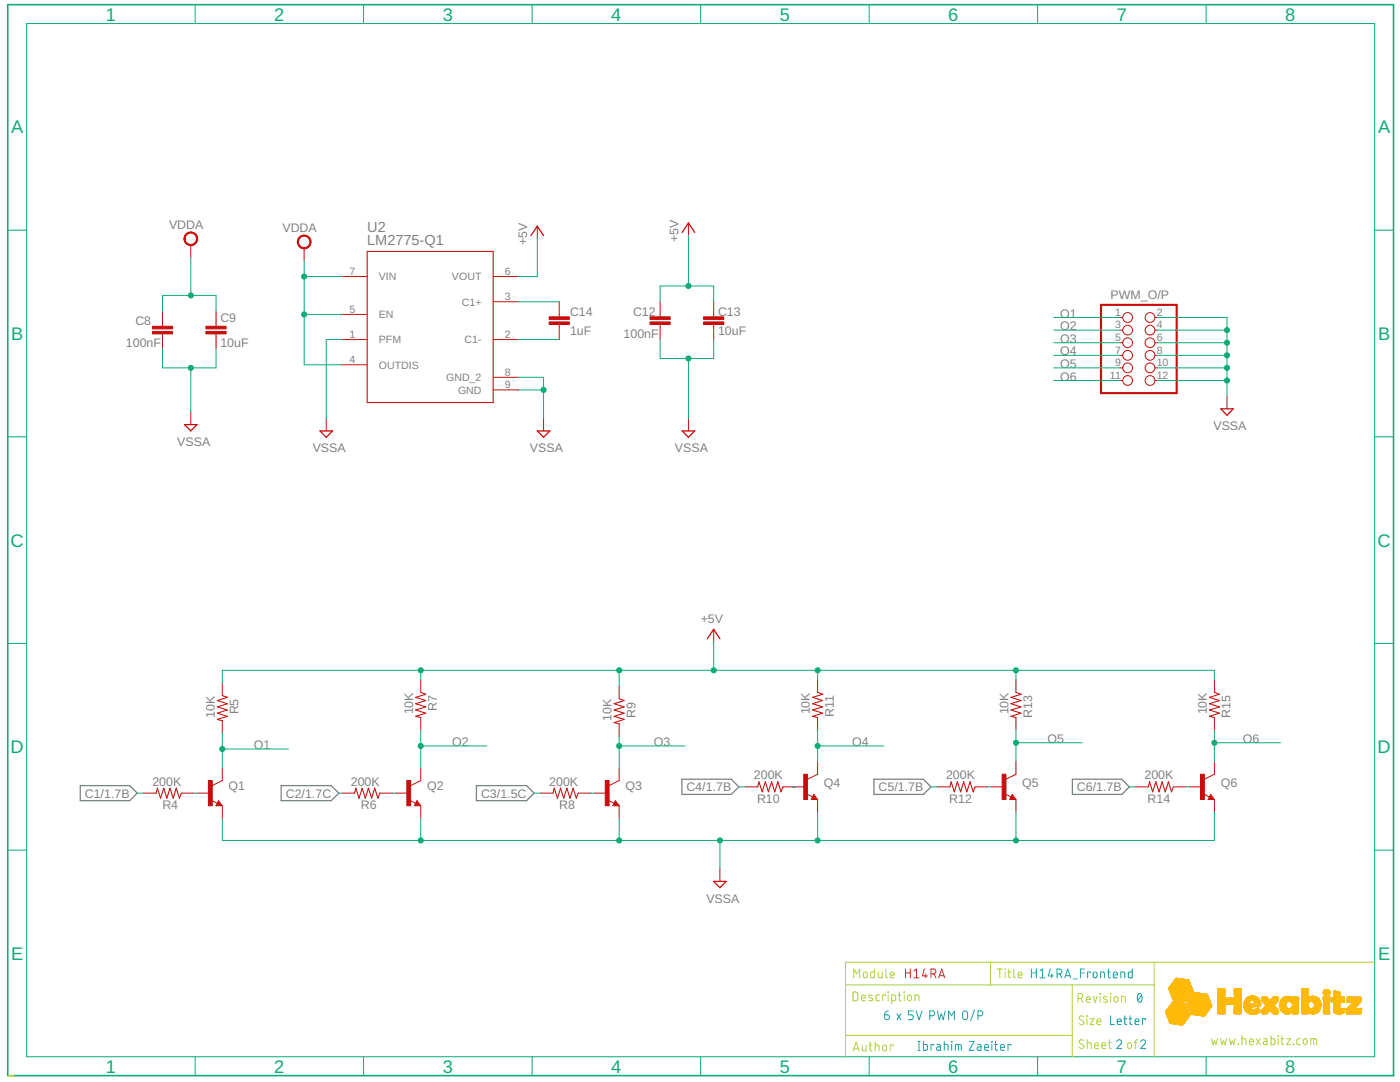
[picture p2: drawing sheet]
<svg xmlns="http://www.w3.org/2000/svg" width="279mm" height="216mm" viewBox="0 0 279 216" stroke-linecap="round" stroke-linejoin="round" font-family="sans-serif">
<defs><g id="words">
<g font-size="3.6" fill="#0dab76">
<text x="21.1" y="4.1">1</text>
<text x="54.7" y="4.1">2</text>
<text x="88.4" y="4.1">3</text>
<text x="122" y="4.1">4</text>
<text x="155.6" y="4.1">5</text>
<text x="189.2" y="4.1">6</text>
<text x="222.9" y="4.1">7</text>
<text x="256.5" y="4.1">8</text>
<text x="2.2" y="26.6">A</text>
<text x="275" y="26.6">A</text>
<text x="2.2" y="67.8">B</text>
<text x="275" y="67.8">B</text>
<text x="2.1" y="109.1">C</text>
<text x="274.9" y="109.1">C</text>
<text x="2.1" y="150.3">D</text>
<text x="274.9" y="150.3">D</text>
<text x="2.2" y="191.5">E</text>
<text x="275" y="191.5">E</text>
<text x="21.1" y="214">1</text>
<text x="54.7" y="214">2</text>
<text x="88.4" y="214">3</text>
<text x="122" y="214">4</text>
<text x="155.6" y="214">5</text>
<text x="189.2" y="214">6</text>
<text x="222.9" y="214">7</text>
<text x="256.5" y="214">8</text>
</g>
<g font-size="2.9" fill="#808080">
<text x="73.3" y="46.4">U2</text>
<text x="73.3" y="48.9">LM2775-Q1</text>
</g>
<g font-size="2.5" fill="#808080">
<text x="33.7" y="45.6">VDDA</text>
<text x="56.4" y="46.3">VDDA</text>
<text x="105.2" y="48.9" transform="rotate(-90 105.2 48.9)">+5V</text>
<text x="135.4" y="48.3" transform="rotate(-90 135.4 48.3)">+5V</text>
<text x="221.6" y="59.6">PWM_O/P</text>
<text x="27" y="64.9">C8</text>
<text x="44" y="64.2">C9</text>
<text x="113.8" y="63">C14</text>
<text x="126.3" y="63">C12</text>
<text x="143.3" y="63">C13</text>
<text x="211.6" y="63.4">O1</text>
<text x="211.6" y="65.9">O2</text>
<text x="25.1" y="69.3">100nF</text>
<text x="44" y="69.3">10uF</text>
<text x="113.8" y="66.8">1uF</text>
<text x="124.4" y="67.4">100nF</text>
<text x="143.3" y="66.8">10uF</text>
<text x="211.6" y="68.4">O3</text>
<text x="211.6" y="70.9">O4</text>
<text x="211.6" y="73.4">O5</text>
<text x="211.6" y="75.9">O6</text>
<text x="35.4" y="89">VSSA</text>
<text x="242.2" y="85.9">VSSA</text>
<text x="62.4" y="90.3">VSSA</text>
<text x="105.8" y="90.3">VSSA</text>
<text x="134.7" y="90.3">VSSA</text>
<text x="139.8" y="124.3">+5V</text>
<text x="42.9" y="143.2" transform="rotate(-90 42.9 143.2)">10K</text>
<text x="47.6" y="142.6" transform="rotate(-90 47.6 142.6)">R5</text>
<text x="82.5" y="142.6" transform="rotate(-90 82.5 142.6)">10K</text>
<text x="87.2" y="141.9" transform="rotate(-90 87.2 141.9)">R7</text>
<text x="122.1" y="143.8" transform="rotate(-90 122.1 143.8)">10K</text>
<text x="126.8" y="143.2" transform="rotate(-90 126.8 143.2)">R9</text>
<text x="161.7" y="142.6" transform="rotate(-90 161.7 142.6)">10K</text>
<text x="166.4" y="143.1" transform="rotate(-90 166.4 143.1)">R11</text>
<text x="201.3" y="142.6" transform="rotate(-90 201.3 142.6)">10K</text>
<text x="206" y="143.3" transform="rotate(-90 206 143.3)">R13</text>
<text x="240.9" y="142.6" transform="rotate(-90 240.9 142.6)">10K</text>
<text x="245.6" y="143.3" transform="rotate(-90 245.6 143.3)">R15</text>
<text x="50.7" y="149.5">O1</text>
<text x="90.3" y="148.8">O2</text>
<text x="130.5" y="148.8">O3</text>
<text x="170.1" y="148.8">O4</text>
<text x="209" y="148.2">O5</text>
<text x="248" y="148.2">O6</text>
<text x="150.5" y="155.5">200K</text>
<text x="188.8" y="155.5">200K</text>
<text x="228.4" y="155.5">200K</text>
<text x="16.9" y="159.1">C1/1.7B</text>
<text x="30.4" y="156.8">200K</text>
<text x="32.4" y="161.5">R4</text>
<text x="45.6" y="157.6">Q1</text>
<text x="57" y="159.1">C2/1.7C</text>
<text x="70" y="156.8">200K</text>
<text x="72" y="161.5">R6</text>
<text x="85.2" y="157.6">Q2</text>
<text x="96" y="159.1">C3/1.5C</text>
<text x="109.6" y="156.8">200K</text>
<text x="111.6" y="161.5">R8</text>
<text x="124.8" y="157.6">Q3</text>
<text x="137" y="157.9">C4/1.7B</text>
<text x="151.1" y="160.2">R10</text>
<text x="164.4" y="157">Q4</text>
<text x="175.3" y="157.9">C5/1.7B</text>
<text x="189.4" y="160.2">R12</text>
<text x="204" y="157">Q5</text>
<text x="214.9" y="157.9">C6/1.7B</text>
<text x="229" y="160.2">R14</text>
<text x="243.6" y="157">Q6</text>
<text x="141" y="180.1">VSSA</text>
</g>
<g font-size="2.1" fill="#808080">
<text x="69.8" y="54.8">7</text>
<text x="75.6" y="55.9">VIN</text>
<text x="90.2" y="55.9">VOUT</text>
<text x="100.7" y="59.9">3</text>
<text x="100.7" y="54.8">6</text>
<text x="69.8" y="62.4">5</text>
<text x="75.6" y="63.5">EN</text>
<text x="92.2" y="61">C1+</text>
<text x="222.5" y="63">1</text>
<text x="222.5" y="65.5">3</text>
<text x="230.8" y="63">2</text>
<text x="230.8" y="65.5">4</text>
<text x="69.8" y="67.4">1</text>
<text x="75.6" y="68.5">PFM</text>
<text x="92.7" y="68.5">C1-</text>
<text x="100.7" y="67.4">2</text>
<text x="222.5" y="68">5</text>
<text x="222.5" y="70.5">7</text>
<text x="230.8" y="68">6</text>
<text x="230.8" y="70.5">8</text>
<text x="69.8" y="72.4">4</text>
<text x="75.6" y="73.5">OUTDIS</text>
<text x="89" y="76">GND_2</text>
<text x="100.7" y="74.9">8</text>
<text x="100.7" y="77.5">9</text>
<text x="221.5" y="75.6">11</text>
<text x="222.5" y="73.1">9</text>
<text x="230.8" y="73.1">10</text>
<text x="230.8" y="75.6">12</text>
<text x="91.4" y="78.6">GND</text>
</g>
</g></defs>
<path d="M16 156.8h9.9l1.5 1.5-1.5 1.5h-9.9zM56.1 156.8h10l1.5 1.5-1.5 1.5h-10zM95.1 156.8h10l1.5 1.5-1.5 1.5h-10zM136.1 155.5h9.8l1.5 1.5-1.5 1.5h-9.8zM174.4 155.5h9.9l1.5 1.5-1.5 1.5h-9.9zM214 155.5h9.9l1.5 1.5-1.5 1.5h-9.9z" fill="none" stroke="#808080" stroke-width=".25"/>
<g fill="none" stroke="#c90d0c" stroke-width=".2">
<path d="M38.1 48.9v2.5M60.7 49.5v2.5M68.2 55.2h5.1M98.4 55.2h5M107.2 45.1v2.5M137.4 44.5v2.5M32.4 62.1v3M32.4 66.6v3M43.1 62.1v3M43.1 66.6v3M68.2 67.8h5.1M68.2 72.8h5.1"/>
<path d="M68.2 62.7h5.1M98.4 67.8h5M98.4 60.2h5M98.4 75.3h5M98.4 77.8h5M111.6 60.2v3M111.6 64.7v3.1M131.7 60.2v3M131.7 64.7v3.1M142.4 60.2v3M142.4 64.7v3.1M223.5 63.4h.5"/>
<path d="M223.5 65.9h.5M223.5 68.4h.5M223.5 70.9h.5M223.5 73.4h.5M223.5 75.9h.5M230.5 63.4h.6M230.5 65.9h.6M230.5 68.4h.6M230.5 70.9h.6M230.5 73.4h.6M230.5 75.9h.6M244.9 79.1v2.5"/>
<path d="M38.1 82.2v2.5M65.1 83.5v2.5M108.5 83.5v2.5M137.4 83.5v2.5M44.4 136.3v2.5M84 135.6v2.6M123.6 136.9v2.5M142.4 125.6v2.5M163.2 135.6v2.6M202.8 135.6v2.6M242.4 135.6v2.6M28.7 158.3h2.5"/>
<path d="M36.2 158.3h2.5M39.3 158.3h2.5M42.2 159.7l1.2 .6M43.6 159.8l.8 1h-1.3zM44.4 153.2v2.5l-2 1.1M44.4 143.8v2.5M68.2 158.3h2.6M75.8 158.3h2.5M78.9 158.3h2.5M81.7 159.7l1.3 .6M83.2 159.8l.8 1h-1.3zM84 153.2v2.5l-2 1.1"/>
<path d="M84 143.2v2.5M107.8 158.3h2.6M115.4 158.3h2.5M118.5 158.3h2.6M121.3 159.7l1.3 .6M122.8 159.8l.8 1h-1.3zM123.6 153.2v2.5l-2 1.1M123.6 144.4v2.6M148.7 157h2.5M156.3 157h4.4M161 158.4l1.2 .6M162.4 158.5l.8 1h-1.3z"/>
<path d="M163.2 152v2.5l-2 1M163.2 143.2v2.5M163.2 159.5v2.5M187 157h2.6M194.6 157h2.5M197.7 157h2.6M200.6 158.4l1.2 .6M202 158.5l.8 1h-1.3zM202.8 152v2.5l-2.1 1M202.8 143.2v2.5M202.8 159.5v2.5M226.7 157h2.5"/>
<path d="M234.2 157h2.5M237.3 157h2.5M240.2 158.4l1.2 .6M241.6 158.5l.8 1h-1.3zM242.4 152v2.5l-2.1 1M242.4 143.2v2.5M242.4 159.5v2.5M44.4 160.8v2.5M84 160.8v2.5M123.6 160.8v2.5M143.7 173.4v2.5"/>
<circle cx="225" cy="75.9" r=".97"/>
<circle cx="225" cy="63.4" r=".97"/>
<circle cx="225" cy="68.4" r=".97"/>
<circle cx="225" cy="70.9" r=".97"/>
<circle cx="225" cy="73.4" r=".97"/>
<circle cx="225" cy="65.9" r=".97"/>
<circle cx="229.5" cy="68.4" r=".97"/>
<circle cx="229.5" cy="65.9" r=".97"/>
<circle cx="229.5" cy="70.9" r=".97"/>
<circle cx="229.5" cy="63.4" r=".97"/>
<circle cx="229.5" cy="75.9" r=".97"/>
<circle cx="229.5" cy="73.4" r=".97"/>
</g>
<g fill="none" stroke="#c90d0c" stroke-width=".25">
<path d="M106 47l1.2-1.9 1.3 1.9M136.1 46.4l1.3-1.9 1.2 1.9M36.8 84.7h2.5l-1.2 1.3zM63.9 86h2.5l-1.3 1.2zM107.2 86h2.5l-1.2 1.2zM136.1 86h2.5l-1.2 1.2zM243.6 81.6h2.5l-1.2 1.2zM141.2 127.5l1.2-1.9 1.3 1.9M162.4 159l.1 .3h-.3l.2-.5 .5 .6h-.7M202 159l.1 .3h-.3l.2-.5 .5 .6h-.7M241.6 159l.1 .3h-.3l.2-.5 .5 .6h-.7M43.6 160.3l.1 .2h-.3l.2-.5 .5 .7h-.7"/>
<path d="M83.2 160.3l.1 .2h-.3l.2-.5 .5 .7h-.7M122.8 160.3l.1 .2h-.3l.2-.5 .5 .7h-.7M142.4 175.9h2.5l-1.2 1.2z"/>
</g>
<g fill="#c90d0c" stroke="#c90d0c" stroke-width=".2">
<path d="M41.6 155.7h.8v5.1h-.8z"/>
<path d="M30.4 66.1h4v.5h-4z"/>
<path d="M30.4 65.1h4v.5h-4z"/>
<path d="M41.1 66.1h4v.5h-4z"/>
<path d="M41.1 65.1h4v.5h-4z"/>
<path d="M129.7 64.2h4.1v.5h-4.1z"/>
<path d="M129.7 63.2h4.1v.5h-4.1z"/>
<path d="M140.4 64.2h4v.5h-4z"/>
<path d="M140.4 63.2h4v.5h-4z"/>
<path d="M109.6 64.2h4v.5h-4z"/>
<path d="M109.6 63.2h4v.5h-4z"/>
<path d="M81.2 155.7h.8v5.1h-.8z"/>
<path d="M120.8 155.7h.8v5.1h-.8z"/>
<path d="M160.4 154.5h.8v5h-.8z"/>
<path d="M200 154.5h.8v5h-.8z"/>
<path d="M239.6 154.5h.7v5h-.7z"/>
</g>
<g fill="none" stroke="#c90d0c" stroke-width=".21">
<path d="M73.3 50.2h25.1v30.1h-25.1zM44.4 138.8l1 .3-2 .7 2 .6-2 .7 2 .6-2 .6 2 .6-2 .7 1 .2M84 138.2l1 .3-2 .6 2 .7-2 .6 2 .7-2 .6 2 .6-2 .6 1 .3M123.6 139.4l1 .4-2 .6 2 .7-2 .6 2 .6-2 .6 2 .7-2 .6 1 .2M163.2 138.2l1 .3-2 .6 2 .7-2 .6 2 .7-2 .6 2 .6-2 .6 1 .3M202.8 138.2l1 .3-2 .6 2 .7-2 .6 2 .7-2 .6 2 .6-2 .6 1 .3M242.4 138.2l1 .3-2 .6 2 .7-2 .6 2 .7-2 .6 2 .6-2 .6 1 .3M31.2 158.3l.2-1 .6 2 .7-2 .6 2 .6-2 .7 2 .6-2 .6 2 .4-1M70.8 158.3l.2-1 .6 2 .7-2 .6 2 .6-2 .7 2 .6-2 .6 2 .4-1M110.4 158.3l.2-1 .7 2 .6-2 .6 2 .6-2 .6 2 .7-2 .6 2 .4-1M151.2 157l.3-1 .6 2 .6-2 .7 2 .6-2 .6 2 .6-2 .7 2 .4-1M189.6 157l.2-1 .6 2 .7-2 .6 2 .6-2 .7 2 .6-2 .6 2 .4-1"/>
<path d="M229.2 157l.2-1 .6 2 .7-2 .6 2 .6-2 .7 2 .6-2 .6 2 .4-1"/>
</g>
<path d="M219.7 60.8h15.1v17.6h-15.1z" fill="none" stroke="#c90d0c" stroke-width=".42"/>
<g fill="#c90d0c" stroke="#c90d0c" stroke-width=".2">
<path d="M37.1 46.7a1.39 1.39 0 0 1 2.2 .2 1.39 1.39 0 0 1-.8 2.1 1.39 1.39 0 0 1-1.8-1.4h.3a1.13 1.13 0 0 1 1.6-.9 1.13 1.13 0 0 1 .2 1.9 1.13 1.13 0 0 1-1.8-.7v-.3h-.3z" fill-rule="evenodd"/>
<path d="M59.7 47.3a1.39 1.39 0 0 1 2.2 .2 1.39 1.39 0 0 1-.8 2.1 1.39 1.39 0 0 1-1.8-1.3h.3a1.13 1.13 0 0 1 1.6-1 1.13 1.13 0 0 1 .2 1.9 1.13 1.13 0 0 1-1.8-.6v-.3h-.3z" fill-rule="evenodd"/>
</g>
<path d="M1.5 .9h276.6v213.7h-276.6z" fill="none" stroke="#0dab76" stroke-width=".32"/>
<g fill="none" stroke="#0dab76" stroke-width=".2">
<path d="M5.3 4.7h269v206.2h-269zM38.9 .9v3.8M72.6 .9v3.8M106.2 .9v3.8M139.8 .9v3.8M173.5 .9v3.8M207.1 .9v3.8M240.7 .9v3.8M1.5 45.9h3.8M38.1 51.4v7.5M60.7 55.2h7.5M60.7 52v20.8h7.5"/>
<path d="M107.2 47.6v7.6h-3.8M137.4 47v10.1M274.3 45.9h3.8M32.4 62.1v-3.2h10.7v3.2M32.4 69.6v3.8h10.7v-3.8M38.1 73.4v8.8M60.7 62.7h7.5M68.2 67.8h-3.1v15.7M103.4 67.8h8.2M103.4 60.2h8.2M103.4 75.3h5.1v8.2M103.4 77.8h5.1"/>
<path d="M131.7 60.2v-3.1h10.7v3.1M131.7 67.8v3.7h10.7v-3.7M137.4 71.5v12M210.3 63.4h13.2M210.3 65.9h13.2M210.3 68.4h13.2M210.3 70.9h13.2M210.3 73.4h13.2M210.3 75.9h13.2M231.1 63.4h13.8v15.7M231.1 65.9h13.8M231.1 68.4h13.8"/>
<path d="M231.1 70.9h13.8M231.1 73.4h13.8M231.1 75.9h13.8M1.5 87.2h3.8M274.3 87.2h3.8M1.5 128.4h3.8M84 133.8v1.8M123.6 133.8v3.1M142.4 128.1v5.7M163.2 133.8v1.8M202.8 133.8v1.8M242.4 135.6v-1.8h-198v2.5"/>
<path d="M274.3 128.4h3.8M27.4 158.3h1.3M38.7 158.3h.6M44.4 146.3v6.9M44.4 149.5h13.2M67.6 158.3h.6M78.3 158.3h.6M84 145.7v7.5M84 148.8h13.2M106.6 158.3h1.2M117.9 158.3h.6M123.6 147v6.2"/>
<path d="M123.6 148.8h13.2M147.4 157h1.3M158.1 157h.7M163.2 145.7v6.3M163.2 148.8h13.2M185.8 157h1.2M197.1 157h.6M202.8 145.7v6.3M202.8 148.2h13.2M225.4 157h1.3M236.7 157h.6M242.4 145.7v6.3"/>
<path d="M242.4 148.2h13.2M1.5 169.6h3.8M84 163.3v4.4M123.6 163.3v4.4M143.7 167.7v5.7M163.2 162v5.7M202.8 162v5.7M242.4 162v5.7h-198v-4.4M274.3 169.6h3.8M38.9 210.9v3.7M72.6 210.9v3.7M106.2 210.9v3.7"/>
<path d="M139.8 210.9v3.7M173.5 210.9v3.7M207.1 210.9v3.7M240.7 210.9v3.7"/>
</g>
<g fill="#0dab76" stroke="#0dab76" stroke-width=".2">
<circle cx="137.4" cy="57.1" r=".51"/>
<circle cx="84" cy="133.8" r=".51"/>
<circle cx="202.8" cy="133.8" r=".51"/>
<circle cx="123.6" cy="133.8" r=".51"/>
<circle cx="163.2" cy="133.8" r=".51"/>
<circle cx="142.4" cy="133.8" r=".51"/>
<circle cx="38.1" cy="58.9" r=".51"/>
<circle cx="60.7" cy="62.7" r=".51"/>
<circle cx="60.7" cy="55.2" r=".51"/>
<circle cx="244.9" cy="65.9" r=".51"/>
<circle cx="244.9" cy="68.4" r=".51"/>
<circle cx="244.9" cy="70.9" r=".51"/>
<circle cx="244.9" cy="73.4" r=".51"/>
<circle cx="244.9" cy="75.9" r=".51"/>
<circle cx="38.1" cy="73.4" r=".51"/>
<circle cx="108.5" cy="77.8" r=".51"/>
<circle cx="137.4" cy="71.5" r=".51"/>
<circle cx="202.8" cy="167.7" r=".51"/>
<circle cx="84" cy="167.7" r=".51"/>
<circle cx="163.2" cy="167.7" r=".51"/>
<circle cx="123.6" cy="167.7" r=".51"/>
<circle cx="143.7" cy="167.7" r=".51"/>
<circle cx="44.4" cy="149.5" r=".51"/>
<circle cx="84" cy="148.8" r=".51"/>
<circle cx="123.6" cy="148.8" r=".51"/>
<circle cx="163.2" cy="148.8" r=".51"/>
<circle cx="202.8" cy="148.2" r=".51"/>
<circle cx="242.4" cy="148.2" r=".51"/>
</g>
<g fill="none" stroke="#afd134" stroke-width=".2">
<path d="M168.7 196.5h61.6M170.2 197.9l.7 .1 .3 .3v1.1l-.3 .3h-.7zM170.4 195.1v-1.7l.6 .9 .6-.9v1.7M171.9 199.1h.8a.41 .41 0 0 0-.3-.5 .41 .41 0 0 0-.5 .3l.1 .7 .7 .1M172.4 194.1l.3-.1 .3 .1 .1 .6a.39 .39 0 0 1-.4 .4 .39 .39 0 0 1-.4-.4zM174.1 198.6l-.6-.1-.1 .3 .7 .5v.3l-.2 .1-.5-.1M174.5 193.4v1.7h-.6l-.2-.3 .1-.7 .1-.1h.6M175.3 194v.9l.3 .2h.5v-1.1M175.5 198.5h-.5l-.2 .3 .1 .8 .6 .1M176.7 198.7v-.2h-.6v1.2M176.8 193.4v1.4l.3 .3M177.2 197.9l.1 .1z"/>
<path d="M177.2 198.5v1.2M177.7 194.5h.8a.41 .41 0 0 0-.3-.5 .41 .41 0 0 0-.5 .3l.1 .7 .7 .1M178 199.7h.6l.1-.2 .1-.7-.2-.2-.6-.1v1.8M179.3 198.5h.6M179.5 197.9v1.6l.4 .2M180.4 197.9l.1 .1zM180.5 198.5v1.2M181.2 198.6l.3-.1 .3 .1 .1 .7a.39 .39 0 0 1-.4 .4 .39 .39 0 0 1-.4-.4zM182.6 199.7v-1.2l.7 .2 .1 1M197.7 192v4.5M199.1 193.4h.9M199.5 193.4v1.7"/>
<path d="M200.6 193.4v.1zM200.6 194v1.1M201.1 194h.6M201.3 193.4v1.5l.4 .2M202.3 193.4v1.4l.3 .3M203.2 194.5h.8a.41 .41 0 0 0-.3-.5 .41 .41 0 0 0-.5 .3l.1 .7 .7 .1M214 196.5v14.4M215.2 199.2h.4a.49 .49 0 0 0 .5-.5 .49 .49 0 0 0-.5-.5h-.4v1.8M215.7 199.2l.4 .8M216.8 199.4h.8a.41 .41 0 0 0-.3-.5 .41 .41 0 0 0-.5 .3l.1 .7 .7 .1M218.2 198.8l.4 1.2 .3-1.2M219.5 198.2l.1 .1z"/>
<path d="M219.6 198.8v1.2M220.9 198.9l-.4-.1-.3 .2 .1 .2 .6 .4 .1 .3-.3 .1-.5-.1M221.6 198.2l.1 .1zM221.7 198.8v1.2M222.4 198.9l.3-.1a.66 .66 0 0 1 .2 1.2h-.4l-.2-.3zM230.3 192v18.9M274.3 192h-105.6v18.9M168.7 206.6h45.3M170.3 209.7l.6-1.8 .5 1.8M170.4 209.3h.9M172.1 208.5v1l.3 .2h.4v-1.2M173.4 208.5h.6"/>
<path d="M173.6 207.9l.1 1.6 .3 .2M174.7 208.5l.7 .2 .1 1M174.7 207.9v1.8M176.3 208.6l.3-.1 .2 .1 .1 .7a.39 .39 0 0 1-.4 .4 .39 .39 0 0 1-.4-.4zM178.2 208.7v-.2h-.5v1.2M216.2 202.8l-.2-.1a.41 .41 0 0 0-.6 .2 .41 .41 0 0 0 .2 .5l.5 .3a.42 .42 0 0 1 .2 .6 .42 .42 0 0 1-.6 .1l-.4-.2M216.2 207.6a.43 .43 0 0 0-.6-.1 .43 .43 0 0 0-.1 .6l.6 .4a.41 .41 0 0 1 .1 .6 .41 .41 0 0 1-.5 .1l-.4-.2M216.9 202.7l.1 .1zM216.9 203.3v1.1M217 208l.7 .2 .1 1M217 207.5v1.7M217.5 203.3h.8l-.8 1.1h.8"/>
<path d="M218.5 208.6h.7a.41 .41 0 0 0-.2-.5 .41 .41 0 0 0-.5 .3v.7l.7 .1M218.9 203.9h.8a.41 .41 0 0 0-.3-.6 .41 .41 0 0 0-.5 .4l.1 .7h.7M219.9 208.6h.8a.41 .41 0 0 0-.3-.5 .41 .41 0 0 0-.5 .3l.1 .7 .7 .1M221.2 208h.6M221.4 207.5v1.5l.4 .2M223.8 200v-1.2l.8 .2v1M225.1 208.2l.3-.2 .3 .2 .1 .6a.39 .39 0 0 1-.4 .4 .39 .39 0 0 1-.4-.4zM226.4 208h.6M227 207.5l-.4 .1v1.6M241.8 207.3l.3 1.1 .3-.7 .3 .7 .3-1.1M243.6 207.3l.3 1.1 .3-.7 .3 .7 .3-1.1M245.3 207.3l.3 1.1 .3-.7 .3 .7 .3-1.1"/>
<path d="M247.1 208.3l.1 .1zM247.9 207.3l.7 .1v1M247.9 206.7v1.7M249.3 207.9h.8a.41 .41 0 0 0-.3-.6 .41 .41 0 0 0-.5 .4l.1 .7h.7M250.7 207.3l.8 1.1M251.5 207.3l-.8 1.1M252.2 207.3h.4l.3 .2v.9l-.7-.1-.1-.3 .2-.2h.6M253.7 206.7v1.7h.6l.1-.2v-.7l-.3-.2h-.4M255.1 206.7v.1zM255.1 207.3v1.1M255.6 207.3h.6M255.8 206.7v1.6l.4 .1"/>
<path d="M256.8 207.3h.7l-.7 1.1h.7M258.1 208.3l.1 .1zM259.5 207.3h-.5l-.2 .3 .1 .8h.6M260.2 207.4l.3-.1a.66 .66 0 0 1 .4 .5 .66 .66 0 0 1-.3 .6h-.3l-.2-.2zM261.6 208.4v-1.1l1.1 .1 .1 1M262.2 207.3v1.1"/>
</g>
<g fill="none" stroke="#0696d7" stroke-width=".2">
<path d="M205.8 193.4v1.7M205.8 194.1h1M206.8 193.4v1.7M207.6 193.8l.4-.4v1.7M207.6 195.1h.9M209.6 193.4l-.4 1.3h1M209.9 194.3v.8M210.9 194.3h.5a.49 .49 0 0 0 .5-.5 .49 .49 0 0 0-.5-.4h-.5v1.7M211.5 194.3l.4 .8M212.5 195.1l.6-1.7 .6 1.7M212.6 194.7h.9M214.2 195.3h.8"/>
<path d="M215.6 194.1h.8M216.4 193.4h-.8v1.7M217.7 194.1v-.1h-.6v1.1M218.3 194.1l.2-.1 .3 .1 .1 .6a.39 .39 0 0 1-.3 .4 .39 .39 0 0 1-.4-.4zM219.6 195.1v-1.1l.8 .1v1M221 194h.6M221.2 193.4v1.5l.4 .2M222.2 194.5h.8a.41 .41 0 0 0-.3-.5 .41 .41 0 0 0-.5 .3l.1 .7 .7 .1M223.7 195.1v-1.1l.7 .1 .1 1M226 193.4v1.7h-.6l-.2-.3v-.7l.2-.1h.6M227.2 198.4l.3-.2a1.04 1.04 0 0 1 0 1.8 1.13 1.13 0 0 1-.3-1.6zM227.8 198.6l-.7 1"/>
<path d="M176.5 202.5h.6a.49 .49 0 0 1 .4 .5 .49 .49 0 0 1-.5 .5 .49 .49 0 0 1-.5-.5zM177.3 201.7a.77 .77 0 0 0-.8 .8M179 202.3l.8 1.2M179.8 202.3l-.8 1.2M182.3 201.7h-1v.8h.6a.49 .49 0 0 1 .4 .5 .49 .49 0 0 1-.4 .5h-.6M182.8 201.7l.6 1.8 .6-1.8M183.2 209.6h.4M183.2 207.8h.4M183.4 207.8v1.8M184.3 207.8v1.8l.6-.1 .2-.2v-.7l-.2-.2h-.6M185.6 202.7h.5a.49 .49 0 0 0 .4-.5 .49 .49 0 0 0-.4-.5h-.5v1.8M186.4 208.6v-.2h-.6v1.2"/>
<path d="M187 208.4h.5l.2 .3v.9l-.6-.1-.2-.2 .1-.3 .7-.1M187.1 201.7l.4 1.8 .4-1.2 .3 1.2 .4-1.8M188.4 208.4l.8 .2v1M188.4 207.8v1.8M189.3 203.5v-1.8l.6 1 .6-1v1.8M189.9 207.8l.1 .1zM189.9 208.4v1.2M190.7 209.6v-1.2l1.1 .1 .1 1.1M191.3 208.4v1.2M192.2 201.9l.3-.2 .5 .2 .1 1.1a.5 .5 0 0 1-.5 .5 .5 .5 0 0 1-.5-.5zM193.4 207.8h1l-1 1.8h1M194.5 201.5l-.8 2.2"/>
<path d="M195.1 208.4h.5l.2 .3v.9l-.6-.1-.2-.2 .1-.3 .7-.1M195.2 202.7h.5a.49 .49 0 0 0 .5-.5 .49 .49 0 0 0-.5-.5h-.5v1.8M196.5 209h.8a.41 .41 0 0 0-.3-.6 .41 .41 0 0 0-.5 .4l.1 .7 .7 .1M197.9 207.8l.1 .1zM198 208.4v1.2M198.5 208.4h.6M198.7 207.8v1.6l.4 .2M199.7 209h.7a.41 .41 0 0 0-.2-.6 .41 .41 0 0 0-.5 .4v.7l.7 .1M201.7 208.6v-.2h-.5v1.2M221.6 202.7v1.7h.8M222.9 207.9a.49 .49 0 0 1 .7-.4 .49 .49 0 0 1 .1 .8l-.8 .9h.9M223 203.9h.8a.41 .41 0 0 0-.3-.6 .41 .41 0 0 0-.5 .4l.1 .7h.7"/>
<path d="M224.3 203.3h.6M224.5 202.7v1.6l.4 .1M225.3 203.3h.6M225.5 202.7l.1 1.6 .3 .1M226.5 203.9h.8a.4 .4 0 0 0-.3-.6 .4 .4 0 0 0-.5 .4l.1 .7h.7M227.6 207.9a.48 .48 0 0 1 .7-.4 .48 .48 0 0 1 .2 .8l-.9 .9h1M228.6 203.5v-.2h-.6v1.1"/>
</g>
<path d="M180.7 193.4v1.7M180.7 194.1h1M181.7 193.4v1.7M182.4 193.8l.5-.4v1.7M182.4 195.1h1M184.5 193.4l-.4 1.3h1M184.8 194.3v.8M185.8 194.3h.5a.49 .49 0 0 0 .5-.5 .49 .49 0 0 0-.5-.4h-.5v1.7M186.4 194.3l.4 .8M187.3 195.1l.6-1.7 .6 1.7M187.5 194.7h.9" fill="none" stroke="#d62525" stroke-width=".2"/>
<g fill="#ffba08" stroke="#ffba08" stroke-width=".2">
<path d="M235.8 204.5l.3 .1z"/>
<path d="M235.6 204.5h.5z"/>
<path d="M235.4 204.4l.7 .1z"/>
<path d="M235.2 204.4l.9 .1z"/>
<path d="M235 204.4h1.1z"/>
<path d="M234.8 204.4h1.4z"/>
<path d="M234.6 204.3l1.6 .1z"/>
<path d="M234.4 204.3l1.8 .1z"/>
<path d="M234.3 204.3h1.9z"/>
<path d="M234.1 204.3h2.1z"/>
<path d="M233.9 204.3h2.3z"/>
<path d="M233.7 204.2l2.6 .1z"/>
<path d="M233.5 204.2h2.8z"/>
<path d="M233.5 204.1l2.8 .1z"/>
<path d="M233.5 204.1h2.8z"/>
<path d="M233.5 204l2.9 .1z"/>
<path d="M233.4 204l3 .1z"/>
<path d="M233.4 204h3z"/>
<path d="M233.4 203.9l3.1 .1z"/>
<path d="M233.4 203.9h3.1z"/>
<path d="M233.4 203.8l3.2 .1z"/>
<path d="M233.4 203.8h3.2z"/>
<path d="M233.3 203.8h3.3z"/>
<path d="M233.3 203.7l3.3 .1z"/>
<path d="M233.3 203.7l3.4 .1z"/>
<path d="M233.3 203.7h3.4z"/>
<path d="M233.3 203.6l3.4 .1z"/>
<path d="M233.3 203.6h3.4z"/>
<path d="M233.3 203.5l3.5 .1z"/>
<path d="M233.2 203.5l3.6 .1z"/>
<path d="M233.2 203.5h3.6z"/>
<path d="M233.3 203.5h3.5z"/>
<path d="M233.2 203.5h3.7z"/>
<path d="M233.2 203.4l3.7 .1z"/>
<path d="M233.2 203.4h3.7z"/>
<path d="M233.2 203.3l3.7 .1z"/>
<path d="M233.2 203.3h3.7z"/>
<path d="M233.2 203.3h3.8z"/>
<path d="M233.1 203.2l3.9 .1z"/>
<path d="M233.2 203.2l3.8 .1z"/>
<path d="M233.1 203.2h3.9z"/>
<path d="M233.1 203.1l4 .1z"/>
<path d="M233.1 203.1h4z"/>
<path d="M233 203l4.2 .1z"/>
<path d="M233 203h4.2z"/>
<path d="M233 202.9l4.2 .1z"/>
<path d="M233 202.9h4.2z"/>
<path d="M233 202.9h4.3z"/>
<path d="M233 202.8l4.3 .1z"/>
<path d="M233 202.8h4.3z"/>
<path d="M232.9 202.7l4.5 .1z"/>
<path d="M240.3 202.7l.1 .1z"/>
<path d="M232.9 202.7h4.5z"/>
<path d="M240.1 202.7h.3z"/>
<path d="M239.9 202.7h.5z"/>
<path d="M232.9 202.6l4.5 .1z"/>
<path d="M239.7 202.6l.7 .1z"/>
<path d="M239.5 202.6l1 .1z"/>
<path d="M232.9 202.6h4.6z"/>
<path d="M239.3 202.6h1.2z"/>
<path d="M239.1 202.6h1.4z"/>
<path d="M232.9 202.5l4.6 .1z"/>
<path d="M238.9 202.5l1.6 .1z"/>
<path d="M238.7 202.5l1.8 .1z"/>
<path d="M232.9 202.5h4.6z"/>
<path d="M238.5 202.5h2z"/>
<path d="M232.8 202.5h4.7z"/>
<path d="M238.4 202.5h2.2z"/>
<path d="M232.8 202.4l4.7 .1z"/>
<path d="M238.2 202.4l2.4 .1z"/>
<path d="M238 202.4l2.6 .1z"/>
<path d="M232.8 202.4h4.7z"/>
<path d="M237.8 202.4h2.8z"/>
<path d="M232.8 202.4h4.6z"/>
<path d="M250 202.4h.2z"/>
<path d="M232.8 202.3l4.6 .1z"/>
<path d="M237.8 202.3l2.9 .1z"/>
<path d="M249.7 202.3l.8 .1z"/>
<path d="M256.8 202.3l.3 .1z"/>
<path d="M249.6 202.3l1.1 .1z"/>
<path d="M256.6 202.3l.6 .1z"/>
<path d="M266.9 202.3l.5 .1z"/>
<path d="M232.8 202.3h4.6z"/>
<path d="M237.8 202.3h2.9z"/>
<path d="M249.5 202.3h1.3z"/>
<path d="M252.2 202.3h.4z"/>
<path d="M254.4 202.3h.3z"/>
<path d="M256.6 202.3h.7z"/>
<path d="M258 202.3h.6z"/>
<path d="M261.8 202.3h.5z"/>
<path d="M266.8 202.3h.8z"/>
<path d="M268.7 202.3h.3z"/>
<path d="M271.1 202.3h.4z"/>
<path d="M243.1 202.3h1.3z"/>
<path d="M246.4 202.3h1.2z"/>
<path d="M249.4 202.3h1.5z"/>
<path d="M252 202.3h.8z"/>
<path d="M254.1 202.3h.9z"/>
<path d="M256.5 202.3h.9z"/>
<path d="M258 202.3h1z"/>
<path d="M259.8 202.3h1.1z"/>
<path d="M261.6 202.3h.8z"/>
<path d="M264.2 202.3h1.1z"/>
<path d="M266.7 202.3h1z"/>
<path d="M268.7 202.3h.6z"/>
<path d="M270.9 202.3h.6z"/>
<path d="M232.7 202.2l4.7 .1z"/>
<path d="M237.8 202.2l2.9 .1z"/>
<path d="M243.1 202.2l1.3 .1z"/>
<path d="M246.3 202.2l1.4 .1z"/>
<path d="M249.3 202.2l1.6 .1z"/>
<path d="M251.9 202.2l1 .1z"/>
<path d="M254.1 202.2l1 .1z"/>
<path d="M256.4 202.2l1 .1z"/>
<path d="M258 202.2l1.1 .1z"/>
<path d="M259.8 202.2l1.2 .1z"/>
<path d="M261.6 202.2l.9 .1z"/>
<path d="M264.1 202.2l1.3 .1z"/>
<path d="M266.6 202.2l1.2 .1z"/>
<path d="M268.7 202.2l2.9 .1z"/>
<path d="M243.1 202.2l1.4 .1z"/>
<path d="M249.3 202.2l1.7 .1z"/>
<path d="M256.3 202.2l1.2 .1z"/>
<path d="M261.5 202.2l1.1 .1z"/>
<path d="M264.1 202.2l1.2 .1z"/>
<path d="M266.6 202.2l1.3 .1z"/>
<path d="M232.7 202.2h4.7z"/>
<path d="M237.8 202.2h3z"/>
<path d="M243 202.2h1.5z"/>
<path d="M246.3 202.2h1.4z"/>
<path d="M249.2 202.2h1.8z"/>
<path d="M251.8 202.2h1.1z"/>
<path d="M254 202.2h1.1z"/>
<path d="M256.3 202.2h1.2z"/>
<path d="M258 202.2h1.1z"/>
<path d="M259.8 202.2h1.2z"/>
<path d="M261.5 202.2h1.1z"/>
<path d="M264.1 202.2h1.2z"/>
<path d="M266.5 202.2h1.5z"/>
<path d="M268.7 202.2h2.9z"/>
<path d="M249.2 202.2h1.9z"/>
<path d="M256.2 202.2h1.3z"/>
<path d="M261.4 202.2h1.3z"/>
<path d="M264.1 202.2h1.3z"/>
<path d="M232.7 202.1l4.7 .1z"/>
<path d="M237.7 202.1l3.1 .1z"/>
<path d="M243 202.1l1.5 .1z"/>
<path d="M246.3 202.1l1.4 .1z"/>
<path d="M249.1 202.1l2 .1z"/>
<path d="M251.8 202.1l1.1 .1z"/>
<path d="M254 202.1l1.1 .1z"/>
<path d="M256.2 202.1l1.4 .1z"/>
<path d="M258 202.1l1.1 .1z"/>
<path d="M259.8 202.1l1.2 .1z"/>
<path d="M261.3 202.1l1.4 .1z"/>
<path d="M264.1 202.1l1.3 .1z"/>
<path d="M266.4 202.1l1.7 .1z"/>
<path d="M268.7 202.1l2.9 .1z"/>
<path d="M249.1 202.1l2.1 .1z"/>
<path d="M261.3 202.1l1.5 .1z"/>
<path d="M232.7 202.1h4.7z"/>
<path d="M237.7 202.1h3.1z"/>
<path d="M243 202.1h1.5z"/>
<path d="M246.3 202.1h1.4z"/>
<path d="M249 202.1h2.2z"/>
<path d="M251.8 202.1h1.2z"/>
<path d="M254 202.1h1.1z"/>
<path d="M256.1 202.1h1.5z"/>
<path d="M258 202.1h1.1z"/>
<path d="M259.8 202.1h1.2z"/>
<path d="M261.3 202.1h1.5z"/>
<path d="M264.1 202.1h1.3z"/>
<path d="M266.4 202.1h1.8z"/>
<path d="M268.7 202.1h2.9z"/>
<path d="M232.7 202.1h4.6z"/>
<path d="M237.7 202.1h3.2z"/>
<path d="M251.9 202.1h1.1z"/>
<path d="M253.9 202.1h1.2z"/>
<path d="M256.1 202.1h1.6z"/>
<path d="M261.3 202.1h1.6z"/>
<path d="M232.7 202l4.6 .1z"/>
<path d="M237.7 202l3.2 .1z"/>
<path d="M243 202l1.5 .1z"/>
<path d="M246.3 202l1.4 .1z"/>
<path d="M249 202l2.3 .1z"/>
<path d="M251.9 202l1.1 .1z"/>
<path d="M253.9 202l1.2 .1z"/>
<path d="M256.1 202l1.6 .1z"/>
<path d="M257.9 202l1.2 .1z"/>
<path d="M259.8 202l1.3 .1z"/>
<path d="M261.2 202l1.7 .1z"/>
<path d="M264.1 202l1.2 .1z"/>
<path d="M266.3 202l2 .1z"/>
<path d="M268.7 202l2.9 .1z"/>
<path d="M248.9 202l2.4 .1z"/>
<path d="M251.8 202l1.2 .1z"/>
<path d="M256 202l1.7 .1z"/>
<path d="M261.2 202l1.8 .1z"/>
<path d="M232.6 202h4.7z"/>
<path d="M237.7 202h3.2z"/>
<path d="M243 202h1.5z"/>
<path d="M246.3 202h1.4z"/>
<path d="M248.9 202h2.5z"/>
<path d="M251.8 202h1.3z"/>
<path d="M253.9 202h1.2z"/>
<path d="M256 202h1.7z"/>
<path d="M257.9 202h1.2z"/>
<path d="M259.8 202h1.3z"/>
<path d="M261.2 202h1.8z"/>
<path d="M264.1 202h1.2z"/>
<path d="M266.3 202h2z"/>
<path d="M268.7 202h2.9z"/>
<path d="M256 202h1.8z"/>
<path d="M259.8 202h3.2z"/>
<path d="M232.6 201.9l4.7 .1z"/>
<path d="M237.7 201.9l3.3 .1z"/>
<path d="M243 201.9l1.5 .1z"/>
<path d="M246.3 201.9l1.4 .1z"/>
<path d="M248.8 201.9l2.6 .1z"/>
<path d="M251.8 201.9l1.3 .1z"/>
<path d="M253.9 201.9l1.2 .1z"/>
<path d="M255.9 201.9l1.9 .1z"/>
<path d="M257.9 201.9l1.2 .1z"/>
<path d="M259.8 201.9l3.2 .1z"/>
<path d="M264.1 201.9l1.2 .1z"/>
<path d="M266.3 201.9l2 .1z"/>
<path d="M268.7 201.9l2.9 .1z"/>
<path d="M253.8 201.9l1.3 .1z"/>
<path d="M259.8 201.9l3.3 .1z"/>
<path d="M232.6 201.9h4.7z"/>
<path d="M237.6 201.9h3.4z"/>
<path d="M243 201.9h1.5z"/>
<path d="M246.3 201.9h1.4z"/>
<path d="M248.8 201.9h2.7z"/>
<path d="M251.9 201.9h1.2z"/>
<path d="M253.8 201.9h1.3z"/>
<path d="M255.9 201.9h3.2z"/>
<path d="M259.8 201.9h3.3z"/>
<path d="M264.1 201.9h1.2z"/>
<path d="M266.3 201.9h2z"/>
<path d="M268.7 201.9h2.9z"/>
<path d="M251.8 201.9h1.4z"/>
<path d="M266.2 201.9h2.2z"/>
<path d="M232.6 201.8l4.7 .1z"/>
<path d="M237.6 201.8l3.4 .1z"/>
<path d="M243 201.8l1.5 .1z"/>
<path d="M246.3 201.8l1.4 .1z"/>
<path d="M248.7 201.8l2.8 .1z"/>
<path d="M251.9 201.8l1.3 .1z"/>
<path d="M253.8 201.8l1.3 .1z"/>
<path d="M255.9 201.8l3.2 .1z"/>
<path d="M259.8 201.8l3.3 .1z"/>
<path d="M264.1 201.8l1.2 .1z"/>
<path d="M266.2 201.8l2.2 .1z"/>
<path d="M268.7 201.8l2.9 .1z"/>
<path d="M232.6 201.8l4.6 .1z"/>
<path d="M251.8 201.8l1.4 .1z"/>
<path d="M255.8 201.8l3.3 .1z"/>
<path d="M259.8 201.8l3.4 .1z"/>
<path d="M232.7 201.8h4.5z"/>
<path d="M237.6 201.8h3.4z"/>
<path d="M243 201.8h1.5z"/>
<path d="M246.3 201.8h1.4z"/>
<path d="M248.7 201.8h2.8z"/>
<path d="M251.8 201.8h1.4z"/>
<path d="M253.7 201.8h1.4z"/>
<path d="M255.8 201.8h3.3z"/>
<path d="M259.8 201.8h3.4z"/>
<path d="M264.1 201.8h1.2z"/>
<path d="M266.2 201.8h2.1z"/>
<path d="M268.7 201.8h2.9z"/>
<path d="M237.6 201.8h3.5z"/>
<path d="M248.6 201.8h2.9z"/>
<path d="M232.7 201.7l4.5 .1z"/>
<path d="M237.6 201.7l3.5 .1z"/>
<path d="M243 201.7l1.5 .1z"/>
<path d="M246.3 201.7l1.4 .1z"/>
<path d="M248.6 201.7l2.9 .1z"/>
<path d="M251.8 201.7l1.4 .1z"/>
<path d="M253.7 201.7l1.4 .1z"/>
<path d="M255.8 201.7l3.3 .1z"/>
<path d="M259.8 201.7l3.4 .1z"/>
<path d="M264.1 201.7l1.2 .1z"/>
<path d="M266.2 201.7l2.1 .1z"/>
<path d="M268.7 201.7l2.9 .1z"/>
<path d="M251.8 201.7l1.5 .1z"/>
<path d="M232.7 201.7h4.5z"/>
<path d="M237.6 201.7h3.5z"/>
<path d="M243 201.7h1.5z"/>
<path d="M246.3 201.7h1.4z"/>
<path d="M248.6 201.7h2.8z"/>
<path d="M251.9 201.7h1.4z"/>
<path d="M253.7 201.7h1.4z"/>
<path d="M255.8 201.7h3.3z"/>
<path d="M259.8 201.7h3.4z"/>
<path d="M264.1 201.7h1.2z"/>
<path d="M266.2 201.7h2.1z"/>
<path d="M268.7 201.7h3z"/>
<path d="M237.6 201.7h3.6z"/>
<path d="M248.6 201.7h2.9z"/>
<path d="M255.7 201.7h3.4z"/>
<path d="M259.8 201.7h3.5z"/>
<path d="M232.7 201.6l4.5 .1z"/>
<path d="M237.5 201.6l3.7 .1z"/>
<path d="M243 201.6l1.5 .1z"/>
<path d="M246.3 201.6l1.4 .1z"/>
<path d="M248.5 201.6l2.9 .1z"/>
<path d="M251.8 201.6l1.5 .1z"/>
<path d="M253.6 201.6l1.5 .1z"/>
<path d="M255.7 201.6l3.4 .1z"/>
<path d="M259.8 201.6l3.5 .1z"/>
<path d="M264.1 201.6l1.2 .1z"/>
<path d="M266.2 201.6l2.1 .1z"/>
<path d="M268.7 201.6l3 .1z"/>
<path d="M232.8 201.6l4.4 .1z"/>
<path d="M251.8 201.6l1.6 .1z"/>
<path d="M232.8 201.6h4.4z"/>
<path d="M237.5 201.6h3.7z"/>
<path d="M243.1 201.6h1.4z"/>
<path d="M246.3 201.6h1.4z"/>
<path d="M248.5 201.6h2.9z"/>
<path d="M251.8 201.6h1.6z"/>
<path d="M253.6 201.6h1.5z"/>
<path d="M255.7 201.6h3.4z"/>
<path d="M259.8 201.6h3.5z"/>
<path d="M264.1 201.6h1.2z"/>
<path d="M266.2 201.6h2.1z"/>
<path d="M268.7 201.6h3z"/>
<path d="M266.2 201.6h2.2z"/>
<path d="M232.8 201.5l4.4 .1z"/>
<path d="M237.5 201.5l3.7 .1z"/>
<path d="M243.1 201.5l1.4 .1z"/>
<path d="M246.3 201.5l1.5 .1z"/>
<path d="M248.5 201.5l2.9 .1z"/>
<path d="M251.8 201.5l1.6 .1z"/>
<path d="M253.6 201.5l1.5 .1z"/>
<path d="M255.7 201.5l3.4 .1z"/>
<path d="M259.8 201.5l3.6 .1z"/>
<path d="M264.1 201.5l1.2 .1z"/>
<path d="M266.2 201.5l2.2 .1z"/>
<path d="M268.7 201.5l3 .1z"/>
<path d="M232.9 201.5h4.2z"/>
<path d="M237.5 201.5h3.8z"/>
<path d="M243.1 201.5h1.4z"/>
<path d="M246.3 201.5h1.5z"/>
<path d="M248.5 201.5h2.9z"/>
<path d="M251.9 201.5h1.5z"/>
<path d="M253.5 201.5h1.6z"/>
<path d="M255.6 201.5h3.5z"/>
<path d="M259.8 201.5h3.6z"/>
<path d="M264.1 201.5h1.2z"/>
<path d="M266.2 201.5h2.2z"/>
<path d="M268.7 201.5h3z"/>
<path d="M246.3 201.5h1.4z"/>
<path d="M248.5 201.5h2.8z"/>
<path d="M251.9 201.5h1.6z"/>
<path d="M232.9 201.4l4.2 .1z"/>
<path d="M237.5 201.4l3.8 .1z"/>
<path d="M243.1 201.4l1.4 .1z"/>
<path d="M246.3 201.4l1.4 .1z"/>
<path d="M248.4 201.4l2.9 .1z"/>
<path d="M251.9 201.4l3.1 .1z"/>
<path d="M255.6 201.4l3.5 .1z"/>
<path d="M259.8 201.4l3.6 .1z"/>
<path d="M264.1 201.4l1.2 .1z"/>
<path d="M266.2 201.4l2.2 .1z"/>
<path d="M268.7 201.4l3 .1z"/>
<path d="M248.4 201.4l1.7 .1z"/>
<path d="M250.2 201.4l1.1 .1z"/>
<path d="M233 201.4h4.1z"/>
<path d="M237.4 201.4h4z"/>
<path d="M243.1 201.4h1.4z"/>
<path d="M246.3 201.4h1.4z"/>
<path d="M248.4 201.4h1.5z"/>
<path d="M250.4 201.4h.9z"/>
<path d="M252 201.4h3z"/>
<path d="M255.6 201.4h3.5z"/>
<path d="M259.8 201.4h3.6z"/>
<path d="M264.1 201.4h1.2z"/>
<path d="M266.2 201.4h2.2z"/>
<path d="M268.7 201.4h3z"/>
<path d="M248.4 201.4h1.4z"/>
<path d="M250.5 201.4h.8z"/>
<path d="M255.5 201.4h3.6z"/>
<path d="M233 201.3l4.1 .1z"/>
<path d="M237.4 201.3l4 .1z"/>
<path d="M243.1 201.3l1.4 .1z"/>
<path d="M246.3 201.3l1.4 .1z"/>
<path d="M248.4 201.3l1.4 .1z"/>
<path d="M250.6 201.3l.6 .1z"/>
<path d="M252 201.3l3 .1z"/>
<path d="M255.5 201.3l3.6 .1z"/>
<path d="M259.8 201.3l3.7 .1z"/>
<path d="M264.1 201.3l1.2 .1z"/>
<path d="M266.2 201.3l2.2 .1z"/>
<path d="M268.7 201.3l3 .1z"/>
<path d="M233 201.3l4 .1z"/>
<path d="M248.4 201.3l1.3 .1z"/>
<path d="M250.7 201.3l.5 .1z"/>
<path d="M252 201.3l2.9 .1z"/>
<path d="M233 201.3h4z"/>
<path d="M237.4 201.3h4z"/>
<path d="M243.1 201.3h1.4z"/>
<path d="M246.3 201.3h1.4z"/>
<path d="M248.4 201.3h1.3z"/>
<path d="M250.7 201.3h.5z"/>
<path d="M252 201.3h2.9z"/>
<path d="M255.5 201.3h3.6z"/>
<path d="M259.8 201.3h3.7z"/>
<path d="M264.1 201.3h1.2z"/>
<path d="M266.2 201.3h2.2z"/>
<path d="M268.7 201.3h3.1z"/>
<path d="M248.3 201.3h1.3z"/>
<path d="M250.8 201.3h.4z"/>
<path d="M252.1 201.3h2.8z"/>
<path d="M268.8 201.3h3z"/>
<path d="M233.1 201.2l3.9 .1z"/>
<path d="M237.4 201.2l4 .1z"/>
<path d="M243.1 201.2l1.4 .1z"/>
<path d="M246.3 201.2l1.4 .1z"/>
<path d="M248.3 201.2l1.3 .1z"/>
<path d="M250.8 201.2l.4 .1z"/>
<path d="M252.1 201.2l2.7 .1z"/>
<path d="M255.5 201.2l1.7 .1z"/>
<path d="M257.3 201.2l1.8 .1z"/>
<path d="M259.8 201.2l3.7 .1z"/>
<path d="M264.1 201.2l1.2 .1z"/>
<path d="M266.2 201.2l1.4 .1z"/>
<path d="M268 201.2l.4 .1z"/>
<path d="M268.8 201.2l1.5 .1z"/>
<path d="M270.8 201.2l1 .1z"/>
<path d="M237.4 201.2l4.1 .1z"/>
<path d="M250.9 201.2l.3 .1z"/>
<path d="M255.5 201.2l1.6 .1z"/>
<path d="M257.5 201.2l1.6 .1z"/>
<path d="M259.8 201.2l1.7 .1z"/>
<path d="M261.9 201.2l1.6 .1z"/>
<path d="M268.1 201.2l.3 .1z"/>
<path d="M271.4 201.2l.4 .1z"/>
<path d="M233.1 201.2h3.9z"/>
<path d="M237.4 201.2h4.1z"/>
<path d="M243.1 201.2h1.4z"/>
<path d="M246.3 201.2h1.4z"/>
<path d="M248.3 201.2h1.2z"/>
<path d="M250.9 201.2h.3z"/>
<path d="M252.1 201.2h2.7z"/>
<path d="M255.5 201.2h1.5z"/>
<path d="M257.6 201.2h1.5z"/>
<path d="M259.8 201.2h1.6z"/>
<path d="M262 201.2h1.5z"/>
<path d="M264.1 201.2h1.2z"/>
<path d="M266.2 201.2h1.3z"/>
<path d="M268.9 201.2h1.4z"/>
<path d="M271.6 201.2h.2z"/>
<path d="M237.4 201.2h4.2z"/>
<path d="M251 201.2h.1z"/>
<path d="M252.2 201.2h2.6z"/>
<path d="M255.5 201.2h1.4z"/>
<path d="M233.1 201.1l3.9 .1z"/>
<path d="M237.3 201.1l4.2 .1z"/>
<path d="M243.1 201.1l1.4 .1z"/>
<path d="M246.3 201.1l1.4 .1z"/>
<path d="M248.3 201.1l1.2 .1z"/>
<path d="M251 201.1l.1 .1z"/>
<path d="M252.2 201.1l2.6 .1z"/>
<path d="M255.5 201.1l1.4 .1z"/>
<path d="M257.7 201.1l1.4 .1z"/>
<path d="M259.8 201.1l1.5 .1z"/>
<path d="M262.1 201.1l1.4 .1z"/>
<path d="M264.1 201.1l1.2 .1z"/>
<path d="M266.2 201.1l1.3 .1z"/>
<path d="M268.9 201.1l1.4 .1z"/>
<path d="M233.2 201.1h3.8z"/>
<path d="M237.3 201.1h4.3z"/>
<path d="M243.1 201.1h1.4z"/>
<path d="M246.3 201.1h1.4z"/>
<path d="M248.3 201.1h1.1z"/>
<path d="M252.2 201.1h2.5z"/>
<path d="M255.5 201.1h1.4z"/>
<path d="M257.7 201.1h1.4z"/>
<path d="M259.8 201.1h1.5z"/>
<path d="M262.1 201.1h1.4z"/>
<path d="M264.1 201.1h1.2z"/>
<path d="M266.2 201.1h1.3z"/>
<path d="M268.9 201.1h1.5z"/>
<path d="M255.5 201.1h1.3z"/>
<path d="M266.2 201.1h1.2z"/>
<path d="M233.2 201.1h3.7z"/>
<path d="M252.3 201.1h2.4z"/>
<path d="M255.4 201.1h1.4z"/>
<path d="M257.8 201.1h1.3z"/>
<path d="M259.8 201.1h1.4z"/>
<path d="M269 201.1h1.4z"/>
<path d="M233.2 201l3.7 .1z"/>
<path d="M237.3 201l4.3 .1z"/>
<path d="M243.1 201l1.4 .1z"/>
<path d="M246.3 201l1.4 .1z"/>
<path d="M248.3 201l1.1 .1z"/>
<path d="M252.3 201l2.4 .1z"/>
<path d="M255.5 201l1.3 .1z"/>
<path d="M257.8 201l1.3 .1z"/>
<path d="M259.8 201l1.4 .1z"/>
<path d="M262.2 201l1.4 .1z"/>
<path d="M264.1 201l1.2 .1z"/>
<path d="M266.2 201l1.2 .1z"/>
<path d="M269 201l1.5 .1z"/>
<path d="M233.3 201l3.6 .1z"/>
<path d="M252.3 201l2.3 .1z"/>
<path d="M255.4 201l1.4 .1z"/>
<path d="M233.3 201h3.6z"/>
<path d="M237.3 201h4.4z"/>
<path d="M243.1 201h1.4z"/>
<path d="M246.3 201h1.4z"/>
<path d="M248.3 201h1.1z"/>
<path d="M252.3 201h2.3z"/>
<path d="M255.4 201h1.4z"/>
<path d="M257.8 201h1.3z"/>
<path d="M259.8 201h1.4z"/>
<path d="M262.2 201h1.4z"/>
<path d="M264.1 201h1.2z"/>
<path d="M266.2 201h1.2z"/>
<path d="M269.1 201h1.4z"/>
<path d="M252.4 201h2.2z"/>
<path d="M255.4 201h1.3z"/>
<path d="M262.2 201h1.3z"/>
<path d="M269.1 201h1.5z"/>
<path d="M233.3 200.9l3.6 .1z"/>
<path d="M237.3 200.9l4.4 .1z"/>
<path d="M243.1 200.9l1.4 .1z"/>
<path d="M246.3 200.9l1.4 .1z"/>
<path d="M248.3 200.9l1.2 .1z"/>
<path d="M252.4 200.9l2.2 .1z"/>
<path d="M255.4 200.9l1.3 .1z"/>
<path d="M257.9 200.9l1.2 .1z"/>
<path d="M259.8 200.9l1.3 .1z"/>
<path d="M262.3 200.9l1.3 .1z"/>
<path d="M264.1 200.9l1.2 .1z"/>
<path d="M266.2 200.9l1.2 .1z"/>
<path d="M269.1 200.9l1.5 .1z"/>
<path d="M248.3 200.9l1.5 .1z"/>
<path d="M269.2 200.9l1.4 .1z"/>
<path d="M233.3 200.9h3.6z"/>
<path d="M237.3 200.9h4.4z"/>
<path d="M243.1 200.9h1.4z"/>
<path d="M246.3 200.9h1.4z"/>
<path d="M248.2 200.9h1.9z"/>
<path d="M252.4 200.9h2.1z"/>
<path d="M255.4 200.9h1.3z"/>
<path d="M257.9 200.9h1.2z"/>
<path d="M259.8 200.9h1.3z"/>
<path d="M262.3 200.9h1.3z"/>
<path d="M264.1 200.9h1.2z"/>
<path d="M266.2 200.9h1.2z"/>
<path d="M269.2 200.9h1.4z"/>
<path d="M237.2 200.9h4.6z"/>
<path d="M248.3 200.9h2.1z"/>
<path d="M255.4 200.9h1.2z"/>
<path d="M233.4 200.8l3.5 .1z"/>
<path d="M237.2 200.8l4.6 .1z"/>
<path d="M243.1 200.8l1.4 .1z"/>
<path d="M246.3 200.8l1.4 .1z"/>
<path d="M248.3 200.8l2.3 .1z"/>
<path d="M252.5 200.8l2 .1z"/>
<path d="M255.4 200.8l1.2 .1z"/>
<path d="M257.9 200.8l1.2 .1z"/>
<path d="M259.8 200.8l1.3 .1z"/>
<path d="M262.3 200.8l1.3 .1z"/>
<path d="M264.1 200.8l1.2 .1z"/>
<path d="M266.2 200.8l1.2 .1z"/>
<path d="M269.2 200.8l1.5 .1z"/>
<path d="M248.3 200.8l2.6 .1z"/>
<path d="M252.5 200.8l1.9 .1z"/>
<path d="M269.3 200.8l1.4 .1z"/>
<path d="M233.4 200.8h3.4z"/>
<path d="M237.2 200.8h4.6z"/>
<path d="M243.1 200.8h1.4z"/>
<path d="M246.3 200.8h1.4z"/>
<path d="M248.3 200.8h2.8z"/>
<path d="M252.5 200.8h1.9z"/>
<path d="M255.4 200.8h1.2z"/>
<path d="M257.9 200.8h1.2z"/>
<path d="M259.8 200.8h1.3z"/>
<path d="M262.3 200.8h1.3z"/>
<path d="M264.1 200.8h1.2z"/>
<path d="M266.2 200.8h1.2z"/>
<path d="M269.3 200.8h1.4z"/>
<path d="M248.2 200.8h3.2z"/>
<path d="M269.3 200.8h1.5z"/>
<path d="M233.4 200.7l3.4 .1z"/>
<path d="M237.2 200.7l4.7 .1z"/>
<path d="M243.1 200.7l1.4 .1z"/>
<path d="M246.3 200.7l1.4 .1z"/>
<path d="M248.3 200.7l3.1 .1z"/>
<path d="M252.6 200.7l1.8 .1z"/>
<path d="M255.4 200.7l1.2 .1z"/>
<path d="M257.9 200.7l1.2 .1z"/>
<path d="M259.8 200.7l1.3 .1z"/>
<path d="M262.3 200.7l1.3 .1z"/>
<path d="M264.1 200.7l1.2 .1z"/>
<path d="M266.2 200.7l1.2 .1z"/>
<path d="M269.3 200.7l1.5 .1z"/>
<path d="M233.5 200.7h3.3z"/>
<path d="M237.2 200.7h4.7z"/>
<path d="M243.1 200.7h1.4z"/>
<path d="M246.3 200.7h1.4z"/>
<path d="M248.2 200.7h3.3z"/>
<path d="M252.6 200.7h1.8z"/>
<path d="M255.4 200.7h1.2z"/>
<path d="M258 200.7h1.1z"/>
<path d="M259.8 200.7h1.2z"/>
<path d="M262.3 200.7h1.3z"/>
<path d="M264.1 200.7h1.2z"/>
<path d="M266.2 200.7h1.2z"/>
<path d="M269.4 200.7h1.4z"/>
<path d="M237.2 200.7h4.6z"/>
<path d="M248.3 200.7h3.2z"/>
<path d="M252.6 200.7h1.7z"/>
<path d="M233.5 200.6l3.3 .1z"/>
<path d="M237.2 200.6l4.6 .1z"/>
<path d="M243.1 200.6l1.4 .1z"/>
<path d="M246.3 200.6l1.4 .1z"/>
<path d="M248.2 200.6l3.3 .1z"/>
<path d="M252.7 200.6l1.6 .1z"/>
<path d="M255.4 200.6l1.2 .1z"/>
<path d="M258 200.6l1.1 .1z"/>
<path d="M259.8 200.6l1.2 .1z"/>
<path d="M262.3 200.6l1.3 .1z"/>
<path d="M264.1 200.6l1.2 .1z"/>
<path d="M266.2 200.6l1.2 .1z"/>
<path d="M269.5 200.6l1.4 .1z"/>
<path d="M233.6 200.6l3.2 .1z"/>
<path d="M248.3 200.6l3.3 .1z"/>
<path d="M233.6 200.6h3.2z"/>
<path d="M237.2 200.6h4.6z"/>
<path d="M243.1 200.6h1.4z"/>
<path d="M246.3 200.6h1.4z"/>
<path d="M248.2 200.6h3.4z"/>
<path d="M252.7 200.6h1.6z"/>
<path d="M255.4 200.6h1.2z"/>
<path d="M258 200.6h1.1z"/>
<path d="M259.8 200.6h1.2z"/>
<path d="M262.3 200.6h1.3z"/>
<path d="M264.1 200.6h1.2z"/>
<path d="M266.2 200.6h1.2z"/>
<path d="M269.5 200.6h1.4z"/>
<path d="M233.6 200.6h3.1z"/>
<path d="M237.1 200.6h4.7z"/>
<path d="M269.5 200.6h1.5z"/>
<path d="M233.6 200.5l3.1 .1z"/>
<path d="M237.1 200.5l4.7 .1z"/>
<path d="M243.1 200.5l1.4 .1z"/>
<path d="M246.3 200.5l1.4 .1z"/>
<path d="M248.2 200.5l3.4 .1z"/>
<path d="M252.7 200.5l1.6 .1z"/>
<path d="M255.4 200.5l1.2 .1z"/>
<path d="M258 200.5l1.1 .1z"/>
<path d="M259.8 200.5l1.2 .1z"/>
<path d="M262.3 200.5l1.3 .1z"/>
<path d="M264.1 200.5l1.2 .1z"/>
<path d="M266.2 200.5l1.2 .1z"/>
<path d="M269.5 200.5l1.5 .1z"/>
<path d="M243.1 200.5l1.3 .1z"/>
<path d="M269.6 200.5l1.4 .1z"/>
<path d="M233.6 200.5h3.1z"/>
<path d="M237.1 200.5h4.6z"/>
<path d="M243.1 200.5h1.4z"/>
<path d="M246.3 200.5h1.4z"/>
<path d="M248.2 200.5h3.4z"/>
<path d="M252.6 200.5h1.7z"/>
<path d="M255.4 200.5h1.2z"/>
<path d="M258 200.5h1.1z"/>
<path d="M259.8 200.5h1.2z"/>
<path d="M262.3 200.5h1.3z"/>
<path d="M264.1 200.5h1.2z"/>
<path d="M266.2 200.5h1.2z"/>
<path d="M269.6 200.5h1.4z"/>
<path d="M233.7 200.4l3 .1z"/>
<path d="M237.1 200.4l4.6 .1z"/>
<path d="M243.1 200.4l1.4 .1z"/>
<path d="M246.3 200.4l1.4 .1z"/>
<path d="M248.2 200.4l3.4 .1z"/>
<path d="M252.6 200.4l1.8 .1z"/>
<path d="M255.4 200.4l1.2 .1z"/>
<path d="M258 200.4l1.1 .1z"/>
<path d="M259.8 200.4l1.2 .1z"/>
<path d="M262.3 200.4l1.3 .1z"/>
<path d="M264.1 200.4l1.2 .1z"/>
<path d="M266.2 200.4l1.2 .1z"/>
<path d="M269.6 200.4l1.5 .1z"/>
<path d="M233.7 200.4h3z"/>
<path d="M237.1 200.4h4.6z"/>
<path d="M243.1 200.4h1.4z"/>
<path d="M246.3 200.4h1.4z"/>
<path d="M248.2 200.4h3.4z"/>
<path d="M252.6 200.4h1.8z"/>
<path d="M255.4 200.4h1.2z"/>
<path d="M258 200.4h1.1z"/>
<path d="M259.8 200.4h1.2z"/>
<path d="M262.3 200.4h1.3z"/>
<path d="M264.1 200.4h1.2z"/>
<path d="M266.2 200.4h1.2z"/>
<path d="M269.7 200.4h1.4z"/>
<path d="M252.5 200.4h1.9z"/>
<path d="M233.7 200.4h2.9z"/>
<path d="M237 200.4h4.7z"/>
<path d="M252.5 200.4h2z"/>
<path d="M269.7 200.4h1.5z"/>
<path d="M233.7 200.3l3 .1z"/>
<path d="M237 200.3l4.7 .1z"/>
<path d="M243.1 200.3l1.4 .1z"/>
<path d="M246.3 200.3l1.4 .1z"/>
<path d="M248.2 200.3l3.4 .1z"/>
<path d="M252.5 200.3l2 .1z"/>
<path d="M255.4 200.3l1.2 .1z"/>
<path d="M257.9 200.3l1.2 .1z"/>
<path d="M259.8 200.3l1.2 .1z"/>
<path d="M262.3 200.3l1.3 .1z"/>
<path d="M264.1 200.3l1.2 .1z"/>
<path d="M266.2 200.3l1.2 .1z"/>
<path d="M269.7 200.3l1.4 .1z"/>
<path d="M233.8 200.3h2.8z"/>
<path d="M237 200.3h4.7z"/>
<path d="M243.1 200.3h4.6z"/>
<path d="M248.2 200.3h3.4z"/>
<path d="M252.5 200.3h2z"/>
<path d="M255.4 200.3h1.2z"/>
<path d="M257.9 200.3h1.2z"/>
<path d="M259.8 200.3h1.3z"/>
<path d="M262.3 200.3h1.3z"/>
<path d="M264.1 200.3h1.2z"/>
<path d="M266.2 200.3h1.2z"/>
<path d="M269.8 200.3h1.4z"/>
<path d="M248.2 200.3h1.2z"/>
<path d="M249.7 200.3h1.9z"/>
<path d="M248.3 200.3h1.1z"/>
<path d="M250 200.3h1.6z"/>
<path d="M252.4 200.3h2.2z"/>
<path d="M233.8 200.2l2.8 .1z"/>
<path d="M237 200.2l4.7 .1z"/>
<path d="M243.1 200.2l4.6 .1z"/>
<path d="M248.3 200.2l1.1 .1z"/>
<path d="M250.1 200.2l1.5 .1z"/>
<path d="M252.4 200.2l2.2 .1z"/>
<path d="M255.4 200.2l1.2 .1z"/>
<path d="M257.9 200.2l1.2 .1z"/>
<path d="M259.8 200.2l1.3 .1z"/>
<path d="M262.3 200.2l1.3 .1z"/>
<path d="M264.1 200.2l1.2 .1z"/>
<path d="M266.2 200.2l1.2 .1z"/>
<path d="M269.9 200.2l1.4 .1z"/>
<path d="M248.3 200.2l1 .1z"/>
<path d="M250.3 200.2l1.3 .1z"/>
<path d="M255.4 200.2l1.3 .1z"/>
<path d="M233.8 200.2h2.8z"/>
<path d="M237 200.2h4.6z"/>
<path d="M243.1 200.2h4.6z"/>
<path d="M248.3 200.2h1z"/>
<path d="M250.4 200.2h1.2z"/>
<path d="M252.3 200.2h2.3z"/>
<path d="M255.4 200.2h1.3z"/>
<path d="M257.9 200.2h1.2z"/>
<path d="M259.8 200.2h1.3z"/>
<path d="M262.3 200.2h1.3z"/>
<path d="M264.1 200.2h1.2z"/>
<path d="M266.2 200.2h1.2z"/>
<path d="M269.9 200.2h1.4z"/>
<path d="M233.9 200.2h2.5z"/>
<path d="M233.9 200.1l2.3 .1z"/>
<path d="M237 200.1l4.6 .1z"/>
<path d="M243.1 200.1l4.6 .1z"/>
<path d="M248.3 200.1l1.1 .1z"/>
<path d="M250.4 200.1l1.2 .1z"/>
<path d="M252.3 200.1l2.4 .1z"/>
<path d="M255.4 200.1l1.3 .1z"/>
<path d="M257.9 200.1l1.2 .1z"/>
<path d="M259.8 200.1l1.3 .1z"/>
<path d="M262.3 200.1l1.3 .1z"/>
<path d="M264.1 200.1l1.2 .1z"/>
<path d="M266.2 200.1l1.2 .1z"/>
<path d="M270 200.1l1.4 .1z"/>
<path d="M233.9 200.1l2.1 .1z"/>
<path d="M236.9 200.1l4.7 .1z"/>
<path d="M257.8 200.1l1.3 .1z"/>
<path d="M259.8 200.1l1.4 .1z"/>
<path d="M233.9 200.1h1.9z"/>
<path d="M236.9 200.1h4.7z"/>
<path d="M243.1 200.1h4.6z"/>
<path d="M248.3 200.1h1.1z"/>
<path d="M250.4 200.1h1.2z"/>
<path d="M252.2 200.1h2.5z"/>
<path d="M255.5 200.1h1.2z"/>
<path d="M257.8 200.1h1.3z"/>
<path d="M259.8 200.1h1.4z"/>
<path d="M262.2 200.1h1.3z"/>
<path d="M264.1 200.1h1.2z"/>
<path d="M266.2 200.1h1.2z"/>
<path d="M270 200.1h1.4z"/>
<path d="M234 200l1.6 .1z"/>
<path d="M236.9 200l4.7 .1z"/>
<path d="M243.1 200l4.6 .1z"/>
<path d="M248.3 200l1.1 .1z"/>
<path d="M250.4 200l1.2 .1z"/>
<path d="M252.2 200l2.5 .1z"/>
<path d="M255.5 200l1.3 .1z"/>
<path d="M257.8 200l1.3 .1z"/>
<path d="M259.8 200l1.4 .1z"/>
<path d="M262.2 200l1.4 .1z"/>
<path d="M264.1 200l1.2 .1z"/>
<path d="M266.2 200l1.2 .1z"/>
<path d="M270 200l1.4 .1z"/>
<path d="M234 200l1.4 .1z"/>
<path d="M237 200l4.6 .1z"/>
<path d="M252.2 200l2.6 .1z"/>
<path d="M270 200l1.5 .1z"/>
<path d="M234 200h1.2z"/>
<path d="M237 200h4.6z"/>
<path d="M243.1 200h4.6z"/>
<path d="M248.3 200h1.1z"/>
<path d="M250.4 200h1.2z"/>
<path d="M252.2 200h2.6z"/>
<path d="M255.5 200h1.3z"/>
<path d="M257.8 200h1.3z"/>
<path d="M259.8 200h1.4z"/>
<path d="M262.2 200h1.4z"/>
<path d="M264.1 200h1.2z"/>
<path d="M266.1 200h2.1z"/>
<path d="M268.7 200h.5z"/>
<path d="M269.8 200h1.7z"/>
<path d="M234 200h1z"/>
<path d="M252.1 200h2.7z"/>
<path d="M257.7 200h1.4z"/>
<path d="M262.1 200h1.4z"/>
<path d="M265.9 200h2.4z"/>
<path d="M268.7 200h2.8z"/>
<path d="M234 200h.8z"/>
<path d="M255.5 200h1.4z"/>
<path d="M259.8 200h1.5z"/>
<path d="M265.8 200h2.5z"/>
<path d="M234.1 199.9l.6 .1z"/>
<path d="M237 199.9l4.5 .1z"/>
<path d="M243.1 199.9l4.6 .1z"/>
<path d="M248.3 199.9l1.1 .1z"/>
<path d="M250.4 199.9l1.1 .1z"/>
<path d="M252.1 199.9l2.7 .1z"/>
<path d="M255.5 199.9l1.4 .1z"/>
<path d="M257.7 199.9l1.4 .1z"/>
<path d="M259.8 199.9l1.5 .1z"/>
<path d="M262.1 199.9l1.4 .1z"/>
<path d="M264.1 199.9l1.2 .1z"/>
<path d="M265.8 199.9l2.5 .1z"/>
<path d="M268.7 199.9l2.8 .1z"/>
<path d="M234 199.9h.5z"/>
<path d="M237.1 199.9h4.5z"/>
<path d="M243.1 199.9h4.6z"/>
<path d="M248.3 199.9h1.1z"/>
<path d="M250.3 199.9h1.2z"/>
<path d="M252.1 199.9h2.8z"/>
<path d="M255.5 199.9h1.4z"/>
<path d="M257.6 199.9h1.5z"/>
<path d="M259.8 199.9h1.5z"/>
<path d="M262.1 199.9h1.4z"/>
<path d="M264.1 199.9h1.2z"/>
<path d="M265.8 199.9h2.5z"/>
<path d="M268.7 199.9h2.8z"/>
<path d="M234.1 199.9h.2z"/>
<path d="M252 199.9h2.9z"/>
<path d="M255.5 199.9h1.5z"/>
<path d="M259.8 199.9h1.6z"/>
<path d="M262 199.9h1.5z"/>
<path d="M268.7 199.9h2.9z"/>
<path d="M237.1 199.9h4.4z"/>
<path d="M255.5 199.9h1.6z"/>
<path d="M257.5 199.9h1.6z"/>
<path d="M236.5 199.8l.2 .1z"/>
<path d="M237.1 199.8l4.4 .1z"/>
<path d="M243.1 199.8l4.6 .1z"/>
<path d="M248.3 199.8l1.1 .1z"/>
<path d="M250.3 199.8l1.2 .1z"/>
<path d="M252 199.8l3 .1z"/>
<path d="M255.5 199.8l3.6 .1z"/>
<path d="M259.8 199.8l1.7 .1z"/>
<path d="M261.9 199.8l1.6 .1z"/>
<path d="M264.1 199.8l1.2 .1z"/>
<path d="M265.8 199.8l2.5 .1z"/>
<path d="M268.7 199.8l2.9 .1z"/>
<path d="M236.3 199.8h.4z"/>
<path d="M237.1 199.8h4.4z"/>
<path d="M243.1 199.8h4.6z"/>
<path d="M248.4 199.8h1.1z"/>
<path d="M250.3 199.8h1.2z"/>
<path d="M252 199.8h3z"/>
<path d="M255.5 199.8h3.6z"/>
<path d="M259.8 199.8h1.9z"/>
<path d="M261.7 199.8h1.8z"/>
<path d="M264.1 199.8h1.2z"/>
<path d="M265.8 199.8h2.5z"/>
<path d="M268.7 199.8h2.9z"/>
<path d="M236.1 199.8h.6z"/>
<path d="M251.9 199.8h3.1z"/>
<path d="M259.8 199.8h3.7z"/>
<path d="M264.1 199.8h1.3z"/>
<path d="M268.8 199.8h2.8z"/>
<path d="M235.9 199.7l.8 .1z"/>
<path d="M237.2 199.7l4.3 .1z"/>
<path d="M243.1 199.7l4.6 .1z"/>
<path d="M248.4 199.7l1.1 .1z"/>
<path d="M250.2 199.7l1.3 .1z"/>
<path d="M251.9 199.7l3.1 .1z"/>
<path d="M255.6 199.7l3.5 .1z"/>
<path d="M259.8 199.7l3.7 .1z"/>
<path d="M264.1 199.7l1.3 .1z"/>
<path d="M265.8 199.7l2.5 .1z"/>
<path d="M268.8 199.7l2.8 .1z"/>
<path d="M235.7 199.7l1 .1z"/>
<path d="M251.9 199.7l3.2 .1z"/>
<path d="M235.5 199.7h1.3z"/>
<path d="M237.2 199.7h4.2z"/>
<path d="M243.1 199.7h4.6z"/>
<path d="M248.4 199.7h1.1z"/>
<path d="M250.2 199.7h1.3z"/>
<path d="M251.9 199.7h3.2z"/>
<path d="M255.6 199.7h3.5z"/>
<path d="M259.8 199.7h3.7z"/>
<path d="M264.1 199.7h1.3z"/>
<path d="M265.8 199.7h2.5z"/>
<path d="M268.8 199.7h2.8z"/>
<path d="M235.3 199.7h1.5z"/>
<path d="M248.4 199.7h1.2z"/>
<path d="M251.9 199.7h1.5z"/>
<path d="M253.5 199.7h1.6z"/>
<path d="M259.8 199.7h3.6z"/>
<path d="M235.1 199.6l1.7 .1z"/>
<path d="M237.2 199.6l4.2 .1z"/>
<path d="M243.1 199.6l4.6 .1z"/>
<path d="M248.4 199.6l1.2 .1z"/>
<path d="M250.1 199.6l1.3 .1z"/>
<path d="M251.9 199.6l1.5 .1z"/>
<path d="M253.5 199.6l1.6 .1z"/>
<path d="M255.6 199.6l3.5 .1z"/>
<path d="M259.8 199.6l3.6 .1z"/>
<path d="M264.1 199.6l1.3 .1z"/>
<path d="M265.8 199.6l2.5 .1z"/>
<path d="M268.8 199.6l2.8 .1z"/>
<path d="M234.9 199.6l1.9 .1z"/>
<path d="M237.3 199.6l4.1 .1z"/>
<path d="M248.5 199.6l1.1 .1z"/>
<path d="M250.1 199.6l1.4 .1z"/>
<path d="M234.8 199.6h2z"/>
<path d="M237.3 199.6h4.1z"/>
<path d="M243.1 199.6h4.6z"/>
<path d="M248.5 199.6h1.2z"/>
<path d="M250 199.6h1.4z"/>
<path d="M251.8 199.6h1.6z"/>
<path d="M253.6 199.6h1.5z"/>
<path d="M255.6 199.6h3.5z"/>
<path d="M259.8 199.6h3.6z"/>
<path d="M264.1 199.6h1.3z"/>
<path d="M265.8 199.6h2.5z"/>
<path d="M268.8 199.6h2.8z"/>
<path d="M234.6 199.6h2.3z"/>
<path d="M248.5 199.6h2.9z"/>
<path d="M234.4 199.6h2.5z"/>
<path d="M255.7 199.6h3.4z"/>
<path d="M268.8 199.6h2.9z"/>
<path d="M234.2 199.5l2.7 .1z"/>
<path d="M237.3 199.5l4.1 .1z"/>
<path d="M243.1 199.5l4.6 .1z"/>
<path d="M248.5 199.5l2.9 .1z"/>
<path d="M251.8 199.5l1.5 .1z"/>
<path d="M253.6 199.5l1.5 .1z"/>
<path d="M255.7 199.5l3.4 .1z"/>
<path d="M259.8 199.5l3.6 .1z"/>
<path d="M264.1 199.5l1.3 .1z"/>
<path d="M265.8 199.5l2.5 .1z"/>
<path d="M268.8 199.5l2.9 .1z"/>
<path d="M234.1 199.5h2.8z"/>
<path d="M237.4 199.5h4z"/>
<path d="M243.1 199.5h4.6z"/>
<path d="M248.5 199.5h2.9z"/>
<path d="M251.9 199.5h1.4z"/>
<path d="M253.6 199.5h1.5z"/>
<path d="M255.7 199.5h3.4z"/>
<path d="M259.8 199.5h3.6z"/>
<path d="M264.1 199.5h1.3z"/>
<path d="M265.8 199.5h2.5z"/>
<path d="M268.8 199.5h2.9z"/>
<path d="M237.4 199.5h3.9z"/>
<path d="M251.8 199.5h1.5z"/>
<path d="M253.7 199.5h1.4z"/>
<path d="M248.6 199.5h2.8z"/>
<path d="M268.8 199.5h2.8z"/>
<path d="M234.1 199.4l2.9 .1z"/>
<path d="M237.4 199.4l3.9 .1z"/>
<path d="M243.1 199.4l4.6 .1z"/>
<path d="M248.6 199.4l2.7 .1z"/>
<path d="M251.8 199.4l1.4 .1z"/>
<path d="M253.7 199.4l1.4 .1z"/>
<path d="M255.7 199.4l3.5 .1z"/>
<path d="M259.8 199.4l3.5 .1z"/>
<path d="M264.1 199.4l1.3 .1z"/>
<path d="M265.8 199.4l2.5 .1z"/>
<path d="M268.8 199.4l2.8 .1z"/>
<path d="M234.1 199.4h2.9z"/>
<path d="M237.4 199.4h3.9z"/>
<path d="M243.1 199.4h4.6z"/>
<path d="M248.6 199.4h2.7z"/>
<path d="M251.8 199.4h1.4z"/>
<path d="M253.7 199.4h1.4z"/>
<path d="M255.8 199.4h3.4z"/>
<path d="M259.8 199.4h3.5z"/>
<path d="M264.1 199.4h1.3z"/>
<path d="M265.8 199.4h2.5z"/>
<path d="M268.8 199.4h2.8z"/>
<path d="M234.1 199.3l2.9 .1z"/>
<path d="M237.5 199.3l3.8 .1z"/>
<path d="M243.1 199.3l4.6 .1z"/>
<path d="M248.6 199.3l2.7 .1z"/>
<path d="M251.9 199.3l1.3 .1z"/>
<path d="M253.8 199.3l1.3 .1z"/>
<path d="M255.8 199.3l3.4 .1z"/>
<path d="M259.8 199.3l3.5 .1z"/>
<path d="M264.1 199.3l1.3 .1z"/>
<path d="M265.8 199.3l2.5 .1z"/>
<path d="M268.9 199.3l2.7 .1z"/>
<path d="M248.6 199.3l2.6 .1z"/>
<path d="M251.8 199.3l1.4 .1z"/>
<path d="M259.8 199.3l3.4 .1z"/>
<path d="M234.1 199.3h3z"/>
<path d="M237.5 199.3h3.8z"/>
<path d="M243.1 199.3h4.6z"/>
<path d="M248.6 199.3h2.6z"/>
<path d="M251.9 199.3h1.2z"/>
<path d="M253.8 199.3h1.3z"/>
<path d="M255.9 199.3h3.3z"/>
<path d="M259.8 199.3h3.4z"/>
<path d="M264.1 199.3h1.3z"/>
<path d="M265.8 199.3h2.5z"/>
<path d="M268.9 199.3h2.7z"/>
<path d="M234 199.3h3.1z"/>
<path d="M248.7 199.3h2.5z"/>
<path d="M234 199.2l3.1 .1z"/>
<path d="M237.6 199.2l3.7 .1z"/>
<path d="M243.1 199.2l4.6 .1z"/>
<path d="M248.7 199.2l2.5 .1z"/>
<path d="M251.8 199.2l1.3 .1z"/>
<path d="M253.8 199.2l1.3 .1z"/>
<path d="M255.9 199.2l3.3 .1z"/>
<path d="M259.8 199.2l3.4 .1z"/>
<path d="M264.1 199.2l1.3 .1z"/>
<path d="M265.8 199.2l2.5 .1z"/>
<path d="M268.9 199.2l2.7 .1z"/>
<path d="M253.9 199.2l1.2 .1z"/>
<path d="M259.8 199.2l3.3 .1z"/>
<path d="M234 199.2h3.2z"/>
<path d="M237.6 199.2h3.7z"/>
<path d="M243.1 199.2h4.6z"/>
<path d="M248.8 199.2h2.3z"/>
<path d="M251.8 199.2h1.3z"/>
<path d="M253.9 199.2h1.2z"/>
<path d="M255.9 199.2h3.3z"/>
<path d="M259.8 199.2h3.3z"/>
<path d="M264.1 199.2h1.3z"/>
<path d="M265.8 199.2h2.5z"/>
<path d="M268.9 199.2h2.7z"/>
<path d="M251.8 199.2h1.2z"/>
<path d="M256 199.2h2z"/>
<path d="M258 199.2h1.2z"/>
<path d="M237.6 199.2h3.6z"/>
<path d="M243.1 199.2h1.7z"/>
<path d="M246 199.2h1.7z"/>
<path d="M256 199.2h1.9z"/>
<path d="M234 199.1l3.2 .1z"/>
<path d="M237.6 199.1l3.6 .1z"/>
<path d="M243.1 199.1l1.4 .1z"/>
<path d="M246.3 199.1l1.4 .1z"/>
<path d="M248.8 199.1l2.3 .1z"/>
<path d="M251.9 199.1l1.1 .1z"/>
<path d="M253.9 199.1l1.2 .1z"/>
<path d="M256 199.1l1.9 .1z"/>
<path d="M258 199.1l1.2 .1z"/>
<path d="M259.8 199.1l3.3 .1z"/>
<path d="M264.1 199.1l1.3 .1z"/>
<path d="M265.8 199.1l2.5 .1z"/>
<path d="M268.9 199.1l2.7 .1z"/>
<path d="M234 199.1h3.2z"/>
<path d="M237.6 199.1h3.6z"/>
<path d="M243.1 199.1h1.3z"/>
<path d="M246.3 199.1h1.4z"/>
<path d="M248.9 199.1h2.2z"/>
<path d="M251.8 199.1h1.2z"/>
<path d="M253.9 199.1h1.2z"/>
<path d="M256.1 199.1h1.8z"/>
<path d="M258 199.1h1.2z"/>
<path d="M259.8 199.1h1.3z"/>
<path d="M261.2 199.1h1.8z"/>
<path d="M264.1 199.1h1.3z"/>
<path d="M265.8 199.1h2.5z"/>
<path d="M268.9 199.1h2.7z"/>
<path d="M237.7 199.1h3.5z"/>
<path d="M248.9 199.1h2.1z"/>
<path d="M251.8 199.1h1.1z"/>
<path d="M254 199.1h1.1z"/>
<path d="M264 199.1h1.4z"/>
<path d="M233.9 199.1h3.3z"/>
<path d="M246.4 199.1h1.3z"/>
<path d="M256.1 199.1h1.7z"/>
<path d="M258.1 199.1h1.1z"/>
<path d="M259.8 199.1h1.2z"/>
<path d="M266 199.1h2.3z"/>
<path d="M234 199l3.3 .1z"/>
<path d="M237.7 199l3.5 .1z"/>
<path d="M243.1 199l1.3 .1z"/>
<path d="M246.4 199l1.3 .1z"/>
<path d="M249 199l2 .1z"/>
<path d="M251.8 199l1.1 .1z"/>
<path d="M254 199l1.1 .1z"/>
<path d="M256.2 199l1.6 .1z"/>
<path d="M258.1 199l1 .1z"/>
<path d="M259.8 199l1.2 .1z"/>
<path d="M261.2 199l1.7 .1z"/>
<path d="M264 199l1.4 .1z"/>
<path d="M266.1 199l2.2 .1z"/>
<path d="M268.9 199l2.7 .1z"/>
<path d="M233.9 199h3.4z"/>
<path d="M237.7 199h3.5z"/>
<path d="M243.1 199h1.3z"/>
<path d="M246.4 199h1.3z"/>
<path d="M249 199h1.9z"/>
<path d="M251.8 199h1.1z"/>
<path d="M254 199h1.1z"/>
<path d="M256.2 199h1.6z"/>
<path d="M258.1 199h.9z"/>
<path d="M259.8 199h1.2z"/>
<path d="M261.3 199h1.6z"/>
<path d="M264 199h1.4z"/>
<path d="M266.2 199h2.1z"/>
<path d="M268.9 199h2.7z"/>
<path d="M251.9 199h1z"/>
<path d="M254.1 199h1z"/>
<path d="M256.2 199h1.5z"/>
<path d="M258.1 199h.8z"/>
<path d="M261.3 199h1.5z"/>
<path d="M233.9 198.9l3.4 .1z"/>
<path d="M237.8 198.9l3.4 .1z"/>
<path d="M243.1 198.9l1.3 .1z"/>
<path d="M246.4 198.9l1.3 .1z"/>
<path d="M249.1 198.9l1.7 .1z"/>
<path d="M251.9 198.9l.9 .1z"/>
<path d="M254.4 198.9l.7 .1z"/>
<path d="M256.3 198.9l1.4 .1z"/>
<path d="M258.1 198.9l.7 .1z"/>
<path d="M259.8 198.9l1.2 .1z"/>
<path d="M261.4 198.9l1.4 .1z"/>
<path d="M264.1 198.9l.3 .1z"/>
<path d="M265.1 198.9l.3 .1z"/>
<path d="M266.2 198.9l1.2 .1z"/>
<path d="M267.9 198.9l.4 .1z"/>
<path d="M268.9 198.9l.9 .1z"/>
<path d="M271.3 198.9l.2 .1z"/>
<path d="M258.1 198.9l.6 .1z"/>
<path d="M268.9 198.9l.5 .1z"/>
<path d="M233.9 198.9h3.5z"/>
<path d="M237.8 198.9h3.3z"/>
<path d="M243.1 198.9h1.3z"/>
<path d="M246.4 198.9h1.3z"/>
<path d="M249.2 198.9h1.6z"/>
<path d="M256.4 198.9h1.2z"/>
<path d="M258.1 198.9h.4z"/>
<path d="M259.8 198.9h1.2z"/>
<path d="M261.4 198.9h1.3z"/>
<path d="M266.2 198.9h1.2z"/>
<path d="M268.9 198.9h.3z"/>
<path d="M249.2 198.9h1.5z"/>
<path d="M256.5 198.9h1.1z"/>
<path d="M258.1 198.9h.3z"/>
<path d="M261.5 198.9h1.2z"/>
<path d="M233.9 198.8l3.5 .1z"/>
<path d="M237.8 198.8l3.3 .1z"/>
<path d="M243.1 198.8l1.3 .1z"/>
<path d="M246.4 198.8l1.3 .1z"/>
<path d="M249.3 198.8l1.4 .1z"/>
<path d="M256.6 198.8l.9 .1z"/>
<path d="M259.8 198.8l1.2 .1z"/>
<path d="M261.5 198.8l1.1 .1z"/>
<path d="M266.2 198.8l1.2 .1z"/>
<path d="M249.3 198.8l1.3 .1z"/>
<path d="M256.7 198.8l.7 .1z"/>
<path d="M261.6 198.8l.9 .1z"/>
<path d="M233.8 198.8h3.6z"/>
<path d="M237.8 198.8h3.3z"/>
<path d="M243.1 198.8h1.3z"/>
<path d="M246.4 198.8h1.3z"/>
<path d="M249.4 198.8h1.1z"/>
<path d="M256.9 198.8h.4z"/>
<path d="M259.8 198.8h1.2z"/>
<path d="M261.7 198.8h.7z"/>
<path d="M266.2 198.8h1.2z"/>
<path d="M237.9 198.8h3.2z"/>
<path d="M249.5 198.8h1z"/>
<path d="M261.8 198.8h.5z"/>
<path d="M233.8 198.8h3.7z"/>
<path d="M249.6 198.8h.8z"/>
<path d="M233.8 198.7l3.7 .1z"/>
<path d="M237.9 198.7l3.2 .1z"/>
<path d="M243.1 198.7l1.3 .1z"/>
<path d="M246.4 198.7l1.3 .1z"/>
<path d="M249.7 198.7l.6 .1z"/>
<path d="M259.8 198.7l1.2 .1z"/>
<path d="M266.2 198.7l1.2 .1z"/>
<path d="M233.8 198.7h3.7z"/>
<path d="M237.9 198.7h3.2z"/>
<path d="M243.1 198.7h1.3z"/>
<path d="M246.4 198.7h1.3z"/>
<path d="M259.8 198.7h1.2z"/>
<path d="M266.2 198.7h1.2z"/>
<path d="M238 198.7h3.1z"/>
<path d="M233.8 198.6l3.7 .1z"/>
<path d="M238 198.6l3 .1z"/>
<path d="M243.1 198.6l1.3 .1z"/>
<path d="M246.4 198.6l1.3 .1z"/>
<path d="M259.8 198.6l1.2 .1z"/>
<path d="M266.2 198.6l1.2 .1z"/>
<path d="M233.8 198.6l3.8 .1z"/>
<path d="M264.6 198.6l.3 .1z"/>
<path d="M233.8 198.6h3.8z"/>
<path d="M238 198.6h3z"/>
<path d="M243.1 198.6h1.3z"/>
<path d="M246.4 198.6h1.3z"/>
<path d="M259.8 198.6h1.2z"/>
<path d="M264.5 198.6h.5z"/>
<path d="M266.2 198.6h1.2z"/>
<path d="M264.5 198.6h.6z"/>
<path d="M233.7 198.5l3.9 .1z"/>
<path d="M238.1 198.5l2.9 .1z"/>
<path d="M243.1 198.5l1.3 .1z"/>
<path d="M246.4 198.5l1.3 .1z"/>
<path d="M259.8 198.5l1.2 .1z"/>
<path d="M264.4 198.5l.8 .1z"/>
<path d="M266.2 198.5l1.2 .1z"/>
<path d="M233.7 198.5h4z"/>
<path d="M238.1 198.5h2.9z"/>
<path d="M243.1 198.5h1.3z"/>
<path d="M246.4 198.5h1.3z"/>
<path d="M259.8 198.5h1.2z"/>
<path d="M264.3 198.5h1z"/>
<path d="M266.2 198.5h1.2z"/>
<path d="M233.7 198.4l4 .1z"/>
<path d="M238.1 198.4l2.9 .1z"/>
<path d="M243.1 198.4l1.3 .1z"/>
<path d="M246.4 198.4l1.3 .1z"/>
<path d="M259.8 198.4l1.2 .1z"/>
<path d="M264.2 198.4l1.1 .1z"/>
<path d="M266.2 198.4l1.2 .1z"/>
<path d="M243 198.4l1.4 .1z"/>
<path d="M246.3 198.4l1.4 .1z"/>
<path d="M233.7 198.4h4z"/>
<path d="M238.2 198.4h2.7z"/>
<path d="M243 198.4h1.4z"/>
<path d="M246.3 198.4h1.4z"/>
<path d="M259.8 198.4h1.2z"/>
<path d="M264.2 198.4h1.1z"/>
<path d="M266.2 198.4h1.2z"/>
<path d="M238.2 198.4h2.6z"/>
<path d="M233.7 198.4h4.1z"/>
<path d="M238.2 198.4h2.4z"/>
<path d="M264.1 198.4h1.3z"/>
<path d="M233.7 198.3l4.1 .1z"/>
<path d="M238.2 198.3l2.2 .1z"/>
<path d="M243 198.3l1.4 .1z"/>
<path d="M246.3 198.3l1.4 .1z"/>
<path d="M259.8 198.3l1.2 .1z"/>
<path d="M264.1 198.3l1.3 .1z"/>
<path d="M266.2 198.3l1.2 .1z"/>
<path d="M233.6 198.3h4.2z"/>
<path d="M238.2 198.3h2.1z"/>
<path d="M243 198.3h1.4z"/>
<path d="M246.3 198.3h1.4z"/>
<path d="M259.8 198.3h1.3z"/>
<path d="M264.1 198.3h1.3z"/>
<path d="M266.2 198.3h1.2z"/>
<path d="M238.3 198.3h1.8z"/>
<path d="M243.1 198.3h1.4z"/>
<path d="M233.6 198.2l4.2 .1z"/>
<path d="M238.3 198.2l1.6 .1z"/>
<path d="M243.1 198.2l1.4 .1z"/>
<path d="M246.3 198.2l1.4 .1z"/>
<path d="M259.8 198.2l1.3 .1z"/>
<path d="M264.1 198.2l1.3 .1z"/>
<path d="M266.2 198.2l1.2 .1z"/>
<path d="M238.3 198.2l1.4 .1z"/>
<path d="M233.6 198.2h4.2z"/>
<path d="M238.3 198.2h1.2z"/>
<path d="M243.1 198.2h1.4z"/>
<path d="M246.3 198.2h1.4z"/>
<path d="M259.8 198.2h1.3z"/>
<path d="M264.1 198.2h1.3z"/>
<path d="M266.2 198.2h1.2z"/>
<path d="M233.6 198.2h4.3z"/>
<path d="M238.3 198.2h1z"/>
<path d="M233.6 198.1l4.3 .1z"/>
<path d="M238.4 198.1l.7 .1z"/>
<path d="M243.1 198.1l1.4 .1z"/>
<path d="M246.3 198.1l1.4 .1z"/>
<path d="M259.8 198.1l1.3 .1z"/>
<path d="M264.1 198.1l1.3 .1z"/>
<path d="M266.2 198.1l1.2 .1z"/>
<path d="M233.6 198.1l4.4 .1z"/>
<path d="M238.4 198.1l.5 .1z"/>
<path d="M233.6 198.1h4.3z"/>
<path d="M238.4 198.1h.3z"/>
<path d="M243.1 198.1h1.4z"/>
<path d="M246.3 198.1h1.4z"/>
<path d="M259.8 198.1h1.3z"/>
<path d="M264.1 198.1h1.3z"/>
<path d="M266.2 198.1h1.2z"/>
<path d="M233.6 198.1h4.4z"/>
<path d="M238.4 198.1h.1z"/>
<path d="M233.6 198l4.4 .1z"/>
<path d="M243.1 198l1.4 .1z"/>
<path d="M246.3 198l1.4 .1z"/>
<path d="M259.8 198l1.3 .1z"/>
<path d="M264.1 198l1.3 .1z"/>
<path d="M266.2 198l1.2 .1z"/>
<path d="M233.5 198l4.5 .1z"/>
<path d="M233.5 198h4.5z"/>
<path d="M243.1 198h1.4z"/>
<path d="M246.3 198h1.4z"/>
<path d="M259.8 198h1.3z"/>
<path d="M264.1 198h1.3z"/>
<path d="M266.2 198h1.2z"/>
<path d="M233.5 198h4.6z"/>
<path d="M233.5 197.9l4.6 .1z"/>
<path d="M243.1 197.9l1.4 .1z"/>
<path d="M246.3 197.9l1.4 .1z"/>
<path d="M259.8 197.9l1.3 .1z"/>
<path d="M264.1 197.9l1.3 .1z"/>
<path d="M266.2 197.9l1.2 .1z"/>
<path d="M233.5 197.9h4.6z"/>
<path d="M243 197.9h1.5z"/>
<path d="M246.3 197.9h1.4z"/>
<path d="M259.8 197.9h1.3z"/>
<path d="M264.1 197.9h1.3z"/>
<path d="M266.2 197.9h1.2z"/>
<path d="M266.2 197.9h1.1z"/>
<path d="M233.5 197.8l4.6 .1z"/>
<path d="M243 197.8l1.5 .1z"/>
<path d="M246.3 197.8l1.5 .1z"/>
<path d="M259.8 197.8l1.3 .1z"/>
<path d="M264.1 197.8l1.3 .1z"/>
<path d="M266.2 197.8l.9 .1z"/>
<path d="M266.2 197.8l.7 .1z"/>
<path d="M233.5 197.8h4.6z"/>
<path d="M243 197.8h1.5z"/>
<path d="M246.3 197.8h1.5z"/>
<path d="M259.8 197.8h1.3z"/>
<path d="M264.1 197.8h1.3z"/>
<path d="M266.2 197.8h.5z"/>
<path d="M233.4 197.8h4.7z"/>
<path d="M266.2 197.8h.4z"/>
<path d="M233.4 197.7l4.7 .1z"/>
<path d="M243 197.7l1.5 .1z"/>
<path d="M246.3 197.7l1.5 .1z"/>
<path d="M259.8 197.7l1.3 .1z"/>
<path d="M264.1 197.7l1.3 .1z"/>
<path d="M266.2 197.7l.3 .1z"/>
<path d="M264.2 197.7l1.1 .1z"/>
<path d="M266.2 197.7l.2 .1z"/>
<path d="M233.4 197.7h4.7z"/>
<path d="M243 197.7h1.5z"/>
<path d="M246.3 197.7h1.5z"/>
<path d="M259.8 197.7h1.3z"/>
<path d="M264.2 197.7h1.1z"/>
<path d="M233.4 197.6l4.7 .1z"/>
<path d="M243 197.6l1.5 .1z"/>
<path d="M246.3 197.6l1.5 .1z"/>
<path d="M259.8 197.6l1.3 .1z"/>
<path d="M264.2 197.6l1.1 .1z"/>
<path d="M259.7 197.6l1.4 .1z"/>
<path d="M233.4 197.6h4.6z"/>
<path d="M243 197.6h1.5z"/>
<path d="M246.3 197.6h1.5z"/>
<path d="M259.7 197.6h1.4z"/>
<path d="M264.3 197.6h.9z"/>
<path d="M233.4 197.5l4.6 .1z"/>
<path d="M243 197.5l1.5 .1z"/>
<path d="M246.3 197.5l1.5 .1z"/>
<path d="M259.7 197.5l1.4 .1z"/>
<path d="M264.4 197.5l.8 .1z"/>
<path d="M233.3 197.5h4.7z"/>
<path d="M243 197.5h1.5z"/>
<path d="M246.3 197.5h1.5z"/>
<path d="M259.7 197.5h1.4z"/>
<path d="M264.4 197.5h.7z"/>
<path d="M264.5 197.5h.5z"/>
<path d="M233.3 197.4l4.7 .1z"/>
<path d="M243 197.4l1.5 .1z"/>
<path d="M246.3 197.4l1.5 .1z"/>
<path d="M259.7 197.4l1.4 .1z"/>
<path d="M264.6 197.4l.3 .1z"/>
<path d="M233.3 197.4h4.7z"/>
<path d="M243 197.4h1.5z"/>
<path d="M246.3 197.4h1.5z"/>
<path d="M259.7 197.4h1.4z"/>
<path d="M246.3 197.4h1.4z"/>
<path d="M233.3 197.3l4.6 .1z"/>
<path d="M243.1 197.3l.3 .1z"/>
<path d="M244.2 197.3l.3 .1z"/>
<path d="M246.4 197.3l.3 .1z"/>
<path d="M247.4 197.3l.3 .1z"/>
<path d="M259.7 197.3l1.4 .1z"/>
<path d="M259.8 197.3l1.3 .1z"/>
<path d="M233.3 197.3h4.6z"/>
<path d="M259.9 197.3h1.2z"/>
<path d="M260.2 197.3h.9z"/>
<path d="M233.3 197.2l4.6 .1z"/>
<path d="M260.5 197.2l.6 .1z"/>
<path d="M233.2 197.2l4.7 .1z"/>
<path d="M260.9 197.2l.2 .1z"/>
<path d="M233.2 197.2h4.7z"/>
<path d="M233.3 197.2h4.6z"/>
<path d="M233.3 197.1l4.6 .1z"/>
<path d="M233.3 197.1h4.6z"/>
<path d="M233.3 197.1h4.5z"/>
<path d="M233.3 197l4.5 .1z"/>
<path d="M233.4 197h4.4z"/>
<path d="M233.4 196.9l4.4 .1z"/>
<path d="M233.4 196.9h4.4z"/>
<path d="M233.5 196.8l4.2 .1z"/>
<path d="M233.5 196.8h4.2z"/>
<path d="M233.5 196.7l4.2 .1z"/>
<path d="M233.6 196.7h4.1z"/>
<path d="M233.6 196.6l4.1 .1z"/>
<path d="M233.7 196.6h3.9z"/>
<path d="M233.7 196.5l3.9 .1z"/>
<path d="M233.7 196.5h3.9z"/>
<path d="M233.8 196.5h3.8z"/>
<path d="M233.8 196.4l3.8 .1z"/>
<path d="M233.8 196.4h3.8z"/>
<path d="M233.8 196.3l3.8 .1z"/>
<path d="M233.9 196.3h3.7z"/>
<path d="M233.9 196.3h3.6z"/>
<path d="M233.9 196.2l3.6 .1z"/>
<path d="M234 196.2l3.5 .1z"/>
<path d="M234 196.2h3.5z"/>
<path d="M234 196.1l3.5 .1z"/>
<path d="M234 196.1l3.4 .1z"/>
<path d="M234 196.1h3.5z"/>
<path d="M234 196.1h3.4z"/>
<path d="M234.1 196l3.3 .1z"/>
<path d="M234.1 196h3.3z"/>
<path d="M234.1 195.9l3.3 .1z"/>
<path d="M234.2 195.9h3.2z"/>
<path d="M234.2 195.8l3.2 .1z"/>
<path d="M234.3 195.8l3 .1z"/>
<path d="M234.3 195.8h3z"/>
<path d="M234.3 195.7l3 .1z"/>
<path d="M234.3 195.7h3z"/>
<path d="M234.4 195.7h2.9z"/>
<path d="M234.4 195.6l2.9 .1z"/>
<path d="M234.4 195.6h2.9z"/>
<path d="M234.4 195.5l2.8 .1z"/>
<path d="M234.5 195.5h2.7z"/>
<path d="M234.5 195.5h2.5z"/>
<path d="M234.5 195.5h2.3z"/>
<path d="M234.5 195.4l2.1 .1z"/>
<path d="M234.5 195.4l2 .1z"/>
<path d="M234.5 195.4h1.8z"/>
<path d="M234.6 195.3l1.5 .1z"/>
<path d="M234.6 195.3l1.3 .1z"/>
<path d="M234.6 195.3h1.1z"/>
<path d="M234.6 195.3h.9z"/>
<path d="M234.7 195.3h.6z"/>
<path d="M234.7 195.2l.4 .1z"/>
<path d="M234.7 195.2h.2z"/>
</g>
<path d="M1.5 214.7l1.4 .1z" fill="#afd134" stroke="#afd134" stroke-width=".2"/>
<use href="#words"/>
</svg>
